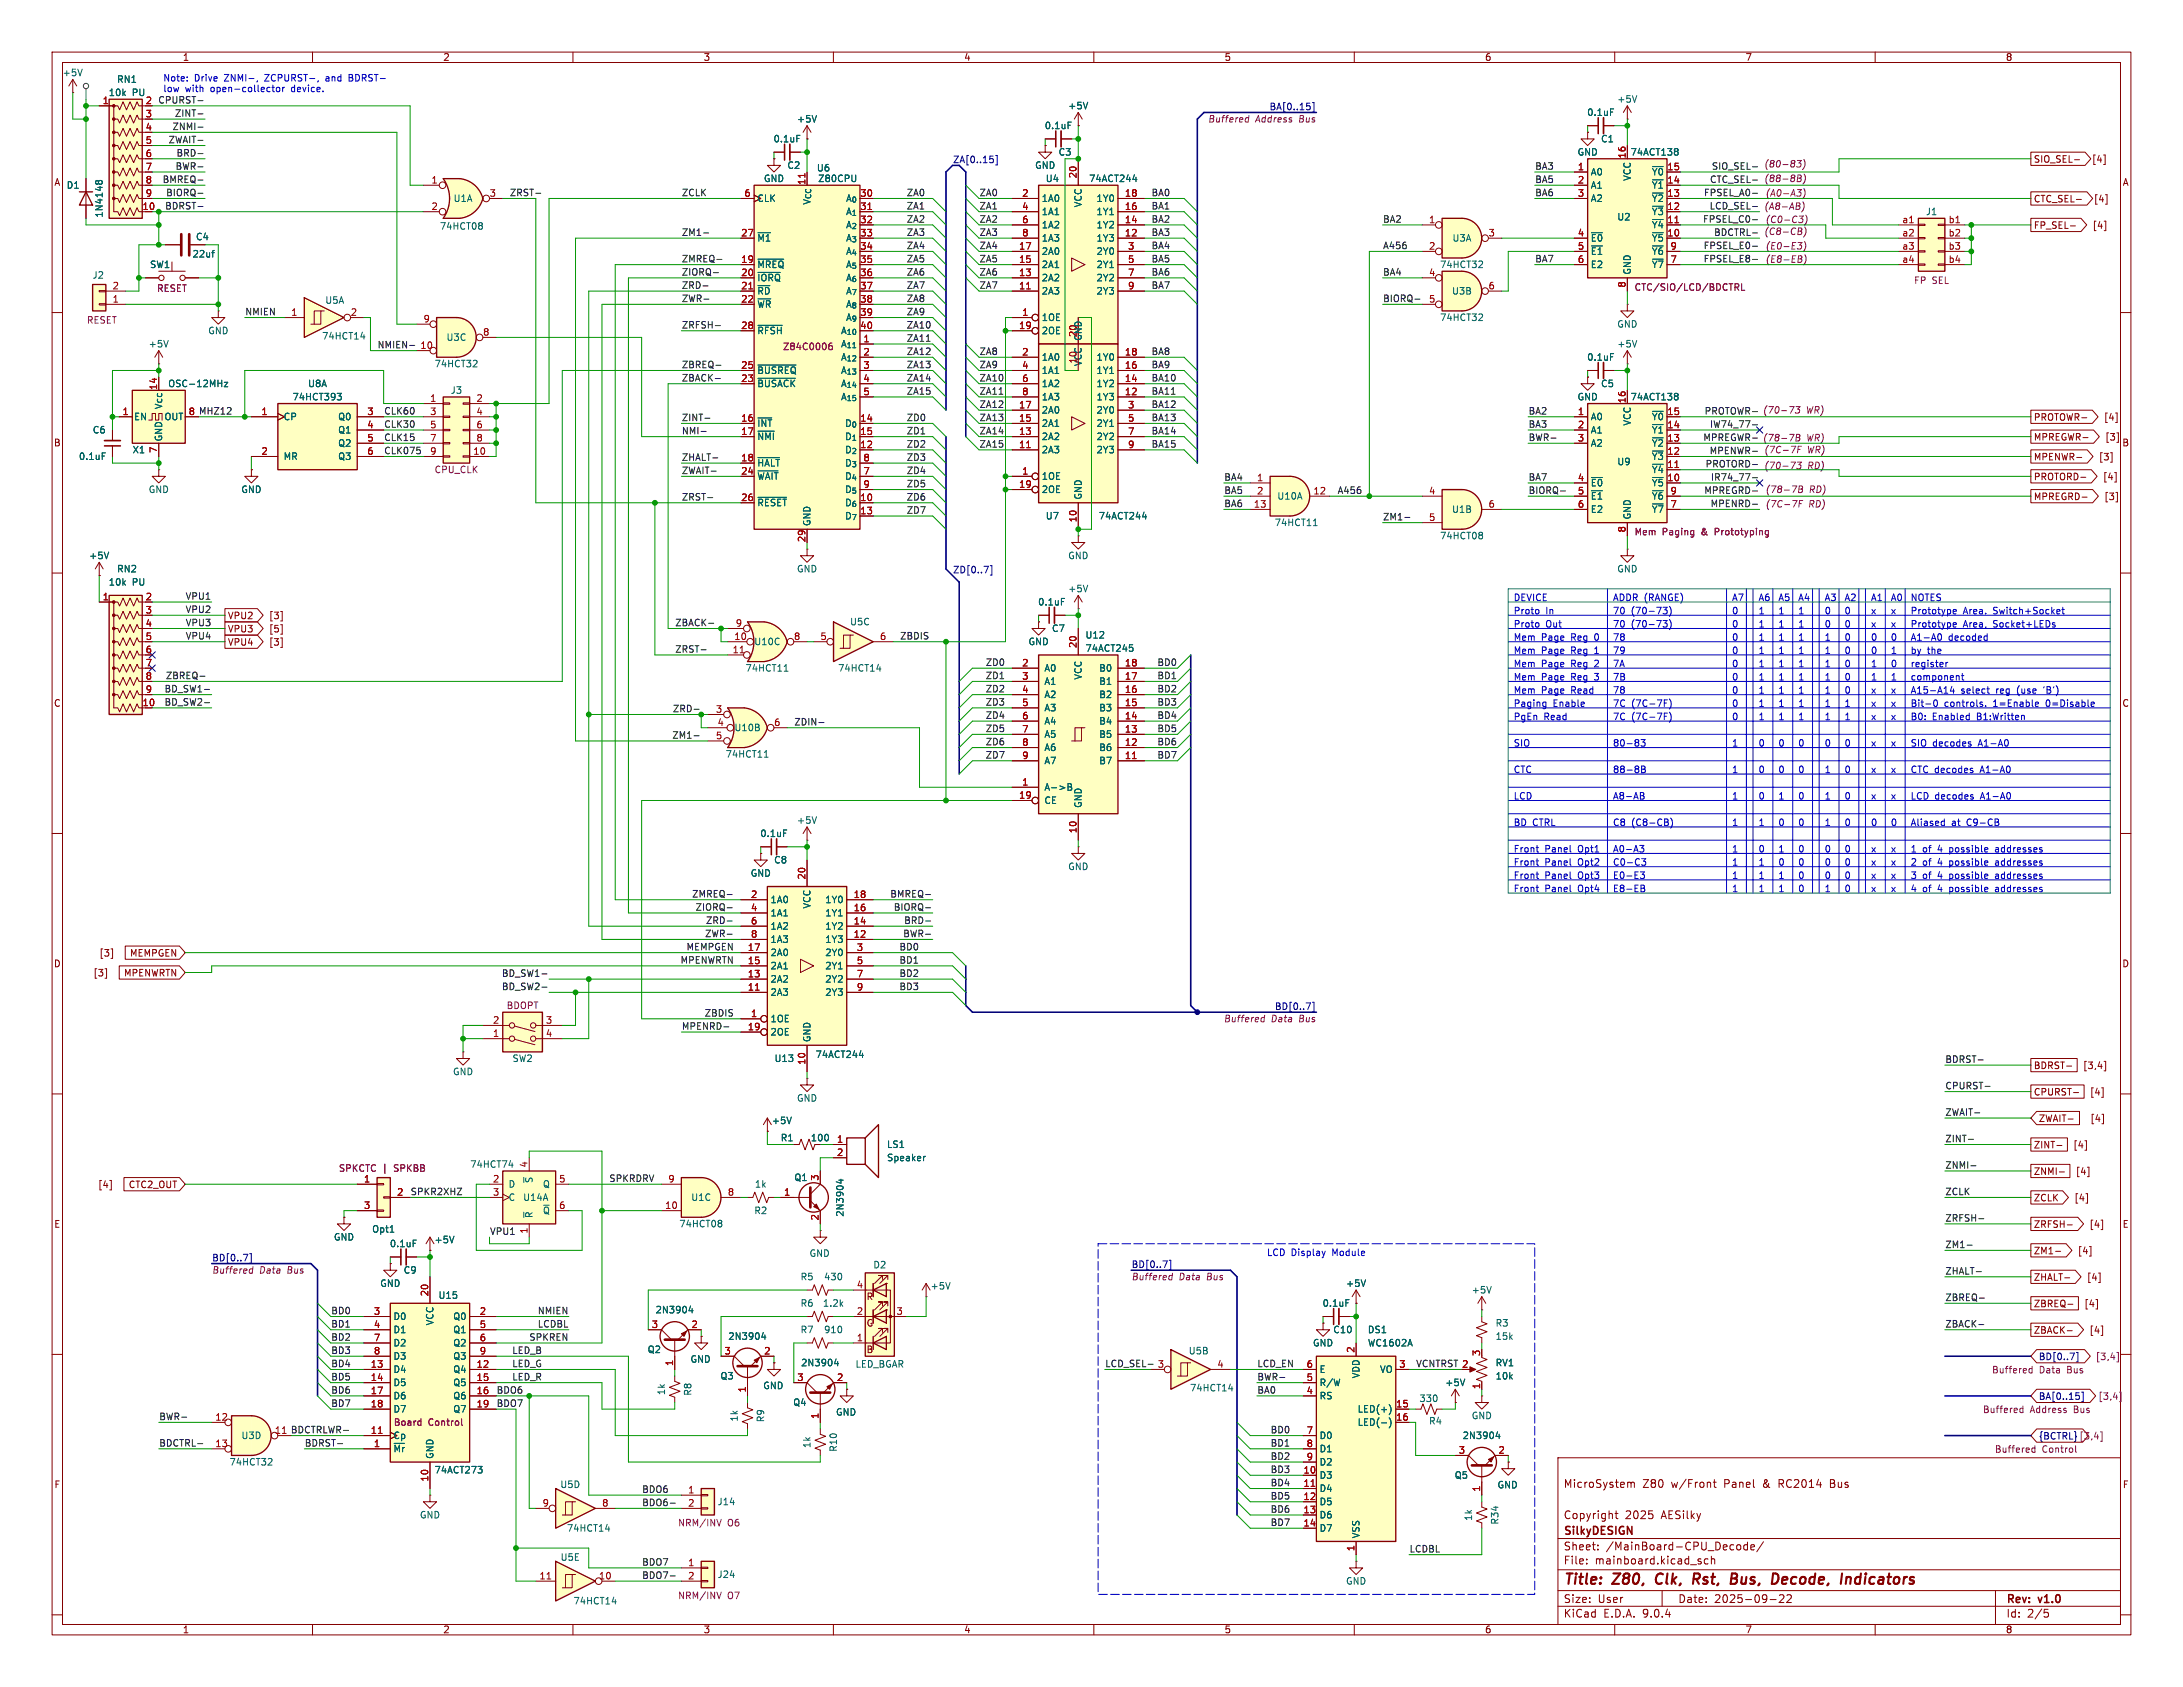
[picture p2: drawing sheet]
<svg xmlns="http://www.w3.org/2000/svg" width="419mm" height="324mm" viewBox="0 0 419 324" stroke-linecap="round" stroke-linejoin="round" font-family="sans-serif">
<defs><g id="words">
<g font-size="2.8" fill="#840000">
<text x="300.1" y="304.8">Title:</text>
<text x="309.8" y="304.8">Z80,</text>
<text x="318.7" y="304.8">Clk,</text>
<text x="326.7" y="304.8">Rst,</text>
<text x="334.7" y="304.8">Bus,</text>
<text x="343.4" y="304.8">Decode,</text>
<text x="357.5" y="304.8">Indicators</text>
</g>
<g font-size="2.1" fill="#840000">
<text x="300.1" y="285.8">MicroSystem</text>
<text x="315.3" y="285.8">Z80</text>
<text x="320.9" y="285.8">w/Front</text>
<text x="331.1" y="285.8">Panel</text>
<text x="338.7" y="285.8">&amp;</text>
<text x="341.9" y="285.8">RC2014</text>
<text x="351.9" y="285.8">Bus</text>
<text x="300.1" y="291.8">Copyright</text>
<text x="312" y="291.8">2025</text>
<text x="319" y="291.8">AESilky</text>
<text x="300.1" y="297.8">Sheet:</text>
<text x="300.1" y="295.1">SilkyDESIGN</text>
<text x="308.3" y="297.8">/MainBoard-CPU_Decode/</text>
<text x="300.1" y="300.5">File:</text>
<text x="306.2" y="300.5">mainboard.kicad_sch</text>
<text x="300.1" y="310.7">KiCad</text>
<text x="300.1" y="307.9">Size:</text>
<text x="306.8" y="307.9">User</text>
<text x="307.8" y="310.7">E.D.A.</text>
<text x="315.4" y="310.7">9.0.4</text>
<text x="322.1" y="307.9">Date:</text>
<text x="329.1" y="307.9">2025-09-22</text>
<text x="385.1" y="308.2">Rev:</text>
<text x="385.1" y="310.7">Id:</text>
<text x="389.2" y="310.7">2/5</text>
<text x="391.5" y="308.2">v1.0</text>
</g>
<g font-size="1.8" fill="#840000">
<text x="35" y="11.9">1</text>
<text x="85" y="11.9">2</text>
<text x="135" y="11.9">3</text>
<text x="185" y="11.9">4</text>
<text x="235" y="11.9">5</text>
<text x="285" y="11.9">6</text>
<text x="335" y="11.9">7</text>
<text x="385" y="11.9">8</text>
<text x="10.3" y="35.9">A</text>
<text x="390.4" y="31.4">SIO_SEL-</text>
<text x="401.5" y="31.4">[4]</text>
<text x="407.4" y="35.9">A</text>
<text x="390.4" y="39.1">CTC_SEL-</text>
<text x="401.9" y="39.1">[4]</text>
<text x="390.4" y="44.1">FP_SEL-</text>
<text x="401.6" y="44.1">[4]</text>
<text x="390.4" y="81">PROTOWR-</text>
<text x="403.8" y="81">[4]</text>
<text x="10.3" y="85.9">B</text>
<text x="390.4" y="88.6">MPENWR-</text>
<text x="390.4" y="84.8">MPREGWR-</text>
<text x="402.8" y="88.6">[3]</text>
<text x="404.1" y="84.8">[3]</text>
<text x="407.4" y="85.9">B</text>
<text x="390.4" y="92.4">PROTORD-</text>
<text x="403.6" y="92.4">[4]</text>
<text x="390.4" y="96.2">MPREGRD-</text>
<text x="403.9" y="96.2">[3]</text>
<text x="43.7" y="119.1">VPU2</text>
<text x="51.5" y="119.1">[3]</text>
<text x="43.7" y="124.1">VPU4</text>
<text x="43.7" y="121.6">VPU3</text>
<text x="51.5" y="124.1">[3]</text>
<text x="51.5" y="121.6">[5]</text>
<text x="10.3" y="135.9">C</text>
<text x="407.4" y="135.9">C</text>
<text x="10.3" y="185.9">D</text>
<text x="19" y="183.8">[3]</text>
<text x="24.9" y="183.8">MEMPGEN</text>
<text x="407.4" y="185.9">D</text>
<text x="17.8" y="187.6">[3]</text>
<text x="23.7" y="187.6">MPENWRTN</text>
<text x="390.4" y="205.4">BDRST-</text>
<text x="399.8" y="205.4">[3,4]</text>
<text x="390.4" y="210.5">CPURST-</text>
<text x="391.3" y="215.6">ZWAIT-</text>
<text x="401.1" y="210.5">[4]</text>
<text x="401.2" y="215.6">[4]</text>
<text x="155.6" y="219.3">100</text>
<text x="390.4" y="220.7">ZINT-</text>
<text x="397.9" y="220.7">[4]</text>
<text x="390.4" y="225.7">ZNMI-</text>
<text x="398.4" y="225.7">[4]</text>
<text x="18.7" y="228.3">[4]</text>
<text x="24.6" y="228.3">CTC2_OUT</text>
<text x="390.4" y="230.8">ZCLK</text>
<text x="398.1" y="230.8">[4]</text>
<text x="10.3" y="235.9">E</text>
<text x="390.4" y="235.9">ZRFSH-</text>
<text x="401" y="235.9">[4]</text>
<text x="407.4" y="235.9">E</text>
<text x="390.4" y="241">ZM1-</text>
<text x="398.8" y="241">[4]</text>
<text x="166.3" y="249.8">R</text>
<text x="390.4" y="251.1">ZBREQ-</text>
<text x="390.4" y="246.1">ZHALT-</text>
<text x="400" y="251.1">[4]</text>
<text x="400.5" y="246.1">[4]</text>
<text x="166.3" y="254.9">G</text>
<text x="390.4" y="256.2">ZBACK-</text>
<text x="401" y="256.2">[4]</text>
<text x="166.3" y="259.9">B</text>
<text x="10.3" y="285.9">F</text>
<text x="407.4" y="285.9">F</text>
<text x="35" y="313.7">1</text>
<text x="85" y="313.7">2</text>
<text x="135" y="313.7">3</text>
<text x="185" y="313.7">4</text>
<text x="235" y="313.7">5</text>
<text x="285" y="313.7">6</text>
<text x="335" y="313.7">7</text>
<text x="385" y="313.7">8</text>
</g>
<g font-size="1.8" fill="#006464">
<text x="11.9" y="14.8">+5V</text>
<text x="22.4" y="16.1">RN1</text>
<text x="20.8" y="18.6">10k</text>
<text x="25.4" y="18.6">PU</text>
<text x="152.9" y="23.7">+5V</text>
<text x="205" y="21.2">+5V</text>
<text x="304.6" y="22.5">0.1uF</text>
<text x="310.4" y="19.9">+5V</text>
<text x="148.4" y="27.5">0.1uF</text>
<text x="200.5" y="25">0.1uF</text>
<text x="307.3" y="27.5">C1</text>
<text x="146.6" y="35.2">GND</text>
<text x="151.1" y="32.6">C2</text>
<text x="156.7" y="33.1">U6</text>
<text x="157" y="35.2">Z80CPU</text>
<text x="198.6" y="32.6">GND</text>
<text x="200.7" y="35.2">U4</text>
<text x="203.1" y="30.1">C3</text>
<text x="209" y="35.2">74ACT244</text>
<text x="302.8" y="30.1">GND</text>
<text x="305.3" y="33.9">A0</text>
<text x="312.9" y="30.1">74ACT138</text>
<text x="313.3" y="34.8" transform="rotate(-90 313.3 34.8)">VCC</text>
<text x="317" y="33.9">~{Y0}</text>
<text x="12.7" y="36.4">D1</text>
<text x="19.9" y="41.9" transform="rotate(-90 19.9 41.9)">1N4148</text>
<text x="87" y="39">U1A</text>
<text x="145.3" y="39">CLK</text>
<text x="162.3" y="39">A_{0}</text>
<text x="162.3" y="41.5">A_{1}</text>
<text x="199.9" y="39">1A0</text>
<text x="199.9" y="41.5">1A1</text>
<text x="207.9" y="39.9" transform="rotate(-90 207.9 39.9)">VCC</text>
<text x="210.4" y="39">1Y0</text>
<text x="210.4" y="41.5">1Y1</text>
<text x="305.3" y="36.4">A1</text>
<text x="305.3" y="39">A2</text>
<text x="317" y="36.4">~{Y1}</text>
<text x="317" y="39">~{Y2}</text>
<text x="317" y="41.5">~{Y3}</text>
<text x="369.6" y="41.5">J1</text>
<text x="37.5" y="46.3">C4</text>
<text x="84.3" y="44.3">74HCT08</text>
<text x="145.3" y="46.6">~{M1}</text>
<text x="162.3" y="44">A_{2}</text>
<text x="162.3" y="46.6">A_{3}</text>
<text x="199.9" y="44">1A2</text>
<text x="199.9" y="46.6">1A3</text>
<text x="210.4" y="44">1Y2</text>
<text x="210.4" y="46.6">1Y3</text>
<text x="278.8" y="46.6">U3A</text>
<text x="305.3" y="46.6">~{E0}</text>
<text x="310.4" y="42.5">U2</text>
<text x="317" y="44">~{Y4}</text>
<text x="317" y="46.6">~{Y5}</text>
<text x="17.7" y="53.7">J2</text>
<text x="28.7" y="51.7">SW1</text>
<text x="36.9" y="49.6">22uf</text>
<text x="145.3" y="51.7">~{MREQ}</text>
<text x="162.3" y="49.1">A_{4}</text>
<text x="162.3" y="51.7">A_{5}</text>
<text x="199.9" y="49.1">2A0</text>
<text x="199.9" y="51.7">2A1</text>
<text x="210.4" y="49.1">2Y0</text>
<text x="210.4" y="51.7">2Y1</text>
<text x="276.4" y="51.7">74HCT32</text>
<text x="305.3" y="49.1">~{E1}</text>
<text x="305.3" y="51.7">E2</text>
<text x="313.3" y="52.8" transform="rotate(-90 313.3 52.8)">GND</text>
<text x="317" y="49.1">~{Y6}</text>
<text x="317" y="51.7">~{Y7}</text>
<text x="62.3" y="58.5">U5A</text>
<text x="145.3" y="54.2">~{IORQ}</text>
<text x="145.3" y="56.7">~{RD}</text>
<text x="145.3" y="59.3">~{WR}</text>
<text x="162.3" y="54.2">A_{6}</text>
<text x="162.3" y="56.7">A_{7}</text>
<text x="162.3" y="59.3">A_{8}</text>
<text x="199.9" y="54.2">2A2</text>
<text x="199.9" y="56.7">2A3</text>
<text x="210.4" y="54.2">2Y2</text>
<text x="210.4" y="56.7">2Y3</text>
<text x="278.7" y="56.7">U3B</text>
<text x="39.9" y="64.4">GND</text>
<text x="61.7" y="65.4">74HCT14</text>
<text x="85.6" y="65.6">U3C</text>
<text x="145.3" y="64.4">~{RFSH}</text>
<text x="161.3" y="64.4">A_{10}</text>
<text x="162.3" y="61.8">A_{9}</text>
<text x="199.9" y="61.8">1OE</text>
<text x="199.9" y="64.4">2OE</text>
<text x="206.8" y="64.8" transform="rotate(-90 206.8 64.8)">20</text>
<text x="207.9" y="65.5" transform="rotate(-90 207.9 65.5)">GND</text>
<text x="276.4" y="61.8">74HCT32</text>
<text x="310.4" y="63.1">GND</text>
<text x="28.4" y="66.9">+5V</text>
<text x="83.3" y="70.7">74HCT32</text>
<text x="145.3" y="72">~{BUSREQ}</text>
<text x="161.3" y="66.9">A_{11}</text>
<text x="161.3" y="69.4">A_{12}</text>
<text x="161.3" y="72">A_{13}</text>
<text x="199.9" y="69.4">1A0</text>
<text x="199.9" y="72">1A1</text>
<text x="207.9" y="70.4" transform="rotate(-90 207.9 70.4)">VCC</text>
<text x="210.4" y="69.4">1Y0</text>
<text x="210.4" y="72">1Y1</text>
<text x="304.6" y="69.4">0.1uF</text>
<text x="310.4" y="66.9">+5V</text>
<text x="32.2" y="74.5">OSC-12MHz</text>
<text x="56.1" y="77.1">74HCT393</text>
<text x="59" y="74.5">U8A</text>
<text x="86.4" y="75.8">J3</text>
<text x="145.3" y="74.5">~{BUSACK}</text>
<text x="161.3" y="74.5">A_{14}</text>
<text x="161.3" y="77.1">A_{15}</text>
<text x="199.9" y="74.5">1A2</text>
<text x="199.9" y="77.1">1A3</text>
<text x="210.4" y="74.5">1Y2</text>
<text x="210.4" y="77.1">1Y3</text>
<text x="302.8" y="77.1">GND</text>
<text x="307.3" y="74.5">C5</text>
<text x="312.9" y="77.1">74ACT138</text>
<text x="17.7" y="83.4">C6</text>
<text x="25.7" y="80.9">EN</text>
<text x="31.3" y="78.7" transform="rotate(-90 31.3 78.7)">Vcc</text>
<text x="31.5" y="80.9">OUT</text>
<text x="54.4" y="80.9">CP</text>
<text x="64.8" y="80.9">Q0</text>
<text x="64.8" y="83.4">Q1</text>
<text x="145.3" y="82.1">~{INT}</text>
<text x="162.1" y="82.1">D_{0}</text>
<text x="199.9" y="79.6">2A0</text>
<text x="199.9" y="82.1">2A1</text>
<text x="210.4" y="79.6">2Y0</text>
<text x="210.4" y="82.1">2Y1</text>
<text x="305.3" y="80.9">A0</text>
<text x="305.3" y="83.4">A1</text>
<text x="313.3" y="81.8" transform="rotate(-90 313.3 81.8)">VCC</text>
<text x="317" y="80.9">~{Y0}</text>
<text x="317" y="83.4">~{Y1}</text>
<text x="15" y="88.5">0.1uF</text>
<text x="25.4" y="87.2">X1</text>
<text x="31.3" y="84.8" transform="rotate(-90 31.3 84.8)">GND</text>
<text x="54.4" y="88.5">MR</text>
<text x="64.8" y="86">Q2</text>
<text x="64.8" y="88.5">Q3</text>
<text x="145.3" y="84.7">~{NMI}</text>
<text x="145.3" y="89.8">~{HALT}</text>
<text x="162.1" y="84.7">D_{1}</text>
<text x="162.1" y="87.2">D_{2}</text>
<text x="162.1" y="89.8">D_{3}</text>
<text x="199.9" y="84.7">2A2</text>
<text x="199.9" y="87.2">2A3</text>
<text x="210.4" y="84.7">2Y2</text>
<text x="210.4" y="87.2">2Y3</text>
<text x="305.3" y="86">A2</text>
<text x="310.4" y="89.5">U9</text>
<text x="317" y="86">~{Y2}</text>
<text x="317" y="88.5">~{Y3}</text>
<text x="28.4" y="94.8">GND</text>
<text x="46.2" y="94.8">GND</text>
<text x="145.3" y="92.3">~{WAIT}</text>
<text x="162.1" y="92.3">D_{4}</text>
<text x="162.1" y="94.8">D_{5}</text>
<text x="199.9" y="92.3">1OE</text>
<text x="199.9" y="94.8">2OE</text>
<text x="305.3" y="93.6">~{E0}</text>
<text x="317" y="91">~{Y4}</text>
<text x="317" y="93.6">~{Y5}</text>
<text x="145.3" y="97.4">~{RESET}</text>
<text x="155.8" y="101.1" transform="rotate(-90 155.8 101.1)">GND</text>
<text x="162.1" y="97.4">D_{6}</text>
<text x="162.1" y="99.9">D_{7}</text>
<text x="200.7" y="99.9">U7</text>
<text x="207.9" y="96" transform="rotate(-90 207.9 96)">GND</text>
<text x="210.8" y="99.9">74ACT244</text>
<text x="244.6" y="101.2">74HCT11</text>
<text x="245.1" y="96.1">U10A</text>
<text x="278.7" y="98.7">U1B</text>
<text x="305.3" y="96.1">~{E1}</text>
<text x="305.3" y="98.7">E2</text>
<text x="313.3" y="99.8" transform="rotate(-90 313.3 99.8)">GND</text>
<text x="317" y="96.1">~{Y6}</text>
<text x="317" y="98.7">~{Y7}</text>
<text x="17" y="107.5">+5V</text>
<text x="205" y="107.5">GND</text>
<text x="276.4" y="103.7">74HCT08</text>
<text x="20.8" y="112.6">10k</text>
<text x="22.4" y="110.1">RN2</text>
<text x="25.4" y="112.6">PU</text>
<text x="152.9" y="110.1">GND</text>
<text x="205" y="113.9">+5V</text>
<text x="310.4" y="110.1">GND</text>
<text x="199.2" y="116.4">0.1uF</text>
<text x="144.7" y="124.1">U10C</text>
<text x="163.1" y="120.2">U5C</text>
<text x="197.4" y="124.1">GND</text>
<text x="201.9" y="121.5">C7</text>
<text x="208.3" y="122.8">U12</text>
<text x="208.3" y="125.3">74ACT245</text>
<text x="143" y="129.1">74HCT11</text>
<text x="160.8" y="129.1">74HCT14</text>
<text x="200.4" y="129.1">A0</text>
<text x="200.4" y="131.7">A1</text>
<text x="207.9" y="130.6" transform="rotate(-90 207.9 130.6)">VCC</text>
<text x="210.9" y="129.1">B0</text>
<text x="210.9" y="131.7">B1</text>
<text x="200.4" y="134.2">A2</text>
<text x="200.4" y="136.8">A3</text>
<text x="210.9" y="134.2">B2</text>
<text x="210.9" y="136.8">B3</text>
<text x="140.9" y="140.6">U10B</text>
<text x="200.4" y="139.3">A4</text>
<text x="200.4" y="141.8">A5</text>
<text x="210.9" y="139.3">B4</text>
<text x="210.9" y="141.8">B5</text>
<text x="139.2" y="145.6">74HCT11</text>
<text x="200.4" y="144.4">A6</text>
<text x="200.4" y="146.9">A7</text>
<text x="210.9" y="144.4">B6</text>
<text x="210.9" y="146.9">B7</text>
<text x="200.4" y="152">A-&gt;B</text>
<text x="200.4" y="154.5">CE</text>
<text x="207.9" y="155.2" transform="rotate(-90 207.9 155.2)">GND</text>
<text x="145.9" y="160.9">0.1uF</text>
<text x="152.9" y="158.3">+5V</text>
<text x="148.5" y="166">C8</text>
<text x="205" y="167.2">GND</text>
<text x="144" y="168.5">GND</text>
<text x="147.8" y="173.6">1A0</text>
<text x="158.3" y="173.6">1Y0</text>
<text x="147.8" y="176.1">1A1</text>
<text x="147.8" y="178.7">1A2</text>
<text x="155.8" y="174.5" transform="rotate(-90 155.8 174.5)">VCC</text>
<text x="158.3" y="176.1">1Y1</text>
<text x="158.3" y="178.7">1Y2</text>
<text x="147.8" y="181.2">1A3</text>
<text x="147.8" y="183.7">2A0</text>
<text x="158.3" y="181.2">1Y3</text>
<text x="158.3" y="183.7">2Y0</text>
<text x="147.8" y="186.3">2A1</text>
<text x="147.8" y="188.8">2A2</text>
<text x="147.8" y="191.4">2A3</text>
<text x="158.3" y="186.3">2Y1</text>
<text x="158.3" y="188.8">2Y2</text>
<text x="158.3" y="191.4">2Y3</text>
<text x="147.8" y="196.4">1OE</text>
<text x="147.8" y="199">2OE</text>
<text x="155.8" y="200.2" transform="rotate(-90 155.8 200.2)">GND</text>
<text x="156.5" y="203.3">74ACT244</text>
<text x="86.9" y="206.6">GND</text>
<text x="98.3" y="204.1">SW2</text>
<text x="148.6" y="204.1">U13</text>
<text x="152.9" y="211.7">GND</text>
<text x="148.1" y="216">+5V</text>
<text x="149.8" y="219.3">R1</text>
<text x="170.2" y="220.6">LS1</text>
<text x="90.2" y="224.4">74HCT74</text>
<text x="102.5" y="227.2" transform="rotate(-90 102.5 227.2)">~{S}</text>
<text x="152.4" y="226.9">Q1</text>
<text x="170.2" y="223.1">Speaker</text>
<text x="97.5" y="228.2">D</text>
<text x="97.5" y="230.7">C</text>
<text x="100.3" y="230.7">U14A</text>
<text x="102.5" y="233.9" transform="rotate(-90 102.5 233.9)">~{R}</text>
<text x="104.1" y="228.2">Q</text>
<text x="104.1" y="233.3">~{Q}</text>
<text x="132.6" y="230.7">U1C</text>
<text x="144.7" y="233.3">R2</text>
<text x="144.8" y="228.2">1k</text>
<text x="162.2" y="233.7" transform="rotate(-90 162.2 233.7)">2N3904</text>
<text x="64" y="238.4">GND</text>
<text x="71.4" y="236.8">Opt1</text>
<text x="74.7" y="239.6">0.1uF</text>
<text x="83.3" y="238.9">+5V</text>
<text x="130.3" y="235.8">74HCT08</text>
<text x="77.4" y="244.7">C9</text>
<text x="153.6" y="246">R5</text>
<text x="155.3" y="241.5">GND</text>
<text x="158.1" y="246">430</text>
<text x="167.6" y="243.7">D2</text>
<text x="72.9" y="247.2">GND</text>
<text x="84.1" y="249.5">U15</text>
<text x="153.6" y="251.1">R6</text>
<text x="157.9" y="251.1">1.2k</text>
<text x="178.6" y="247.8">+5V</text>
<text x="253.8" y="251.1">0.1uF</text>
<text x="258.3" y="247.2">+5V</text>
<text x="282.4" y="248.5">+5V</text>
<text x="75.4" y="253.6">D0</text>
<text x="75.4" y="256.1">D1</text>
<text x="83.4" y="254.5" transform="rotate(-90 83.4 254.5)">VCC</text>
<text x="86.9" y="253.6">Q0</text>
<text x="86.9" y="256.1">Q1</text>
<text x="125.8" y="252.3">2N3904</text>
<text x="139.7" y="257.4">2N3904</text>
<text x="153.6" y="256.1">R7</text>
<text x="158.1" y="256.1">910</text>
<text x="255.9" y="256.1">C10</text>
<text x="262.5" y="256.1">DS1</text>
<text x="287" y="254.9">R3</text>
<text x="287" y="257.4">15k</text>
<text x="75.4" y="258.7">D2</text>
<text x="75.4" y="261.2">D3</text>
<text x="75.4" y="263.8">D4</text>
<text x="86.9" y="258.7">Q2</text>
<text x="86.9" y="261.2">Q3</text>
<text x="86.9" y="263.8">Q4</text>
<text x="124.2" y="259.9">Q2</text>
<text x="132.5" y="261.8">GND</text>
<text x="153.7" y="262.5">2N3904</text>
<text x="164.2" y="262.7">LED_BGAR</text>
<text x="228.1" y="260.2">U5B</text>
<text x="252" y="258.7">GND</text>
<text x="253.2" y="263.8">E</text>
<text x="262.5" y="258.7">WC1602A</text>
<text x="264.8" y="263.8">VO</text>
<text x="287" y="262.5">RV1</text>
<text x="75.4" y="266.3">D5</text>
<text x="75.4" y="268.8">D6</text>
<text x="86.9" y="266.3">Q5</text>
<text x="86.9" y="268.8">Q6</text>
<text x="127.9" y="267.9" transform="rotate(-90 127.9 267.9)">1k</text>
<text x="132.9" y="268" transform="rotate(-90 132.9 268)">R8</text>
<text x="138.2" y="265">Q3</text>
<text x="146.4" y="266.9">GND</text>
<text x="228.4" y="267.3">74HCT14</text>
<text x="253.2" y="266.3">R/W</text>
<text x="253.2" y="268.8">RS</text>
<text x="261.2" y="264.7" transform="rotate(-90 261.2 264.7)">VDD</text>
<text x="272.4" y="269.3">330</text>
<text x="277.4" y="266.3">+5V</text>
<text x="287" y="265">10k</text>
<text x="75.4" y="271.4">D7</text>
<text x="86.9" y="271.4">Q7</text>
<text x="141.8" y="273" transform="rotate(-90 141.8 273)">1k</text>
<text x="146.9" y="273.1" transform="rotate(-90 146.9 273.1)">R9</text>
<text x="152.2" y="270.1">Q4</text>
<text x="160.4" y="272">GND</text>
<text x="260.5" y="271.4">LED(+)</text>
<text x="260.5" y="273.9">LED(-)</text>
<text x="274.2" y="273.7">R4</text>
<text x="282.4" y="272.6">GND</text>
<text x="44" y="281.5">74HCT32</text>
<text x="46.3" y="276.5">U3D</text>
<text x="75.4" y="276.5">Cp</text>
<text x="75.4" y="279">~{Mr}</text>
<text x="83.4" y="280.2" transform="rotate(-90 83.4 280.2)">GND</text>
<text x="155.8" y="278.1" transform="rotate(-90 155.8 278.1)">1k</text>
<text x="160.9" y="278.8" transform="rotate(-90 160.9 278.8)">R10</text>
<text x="253.2" y="276.5">D0</text>
<text x="253.2" y="279">D1</text>
<text x="253.2" y="281.5">D2</text>
<text x="280.7" y="276.5">2N3904</text>
<text x="83.3" y="283.1">74ACT273</text>
<text x="107.5" y="285.9">U5D</text>
<text x="253.2" y="284.1">D3</text>
<text x="253.2" y="286.6">D4</text>
<text x="279.2" y="284.1">Q5</text>
<text x="287.4" y="285.9">GND</text>
<text x="80.5" y="291.7">GND</text>
<text x="137.7" y="289.2">J14</text>
<text x="253.2" y="289.2">D5</text>
<text x="253.2" y="291.7">D6</text>
<text x="282.8" y="292.1" transform="rotate(-90 282.8 292.1)">1k</text>
<text x="287.9" y="292.8" transform="rotate(-90 287.9 292.8)">R34</text>
<text x="107.5" y="299.8">U5E</text>
<text x="108.7" y="294.2">74HCT14</text>
<text x="253.2" y="294.2">D7</text>
<text x="261.2" y="295.4" transform="rotate(-90 261.2 295.4)">VSS</text>
<text x="137.7" y="303.1">J24</text>
<text x="258.3" y="304.4">GND</text>
<text x="110" y="308.2">74HCT14</text>
</g>
<g font-size="1.8" fill="#0000c2">
<text x="31.2" y="15.8">Note:</text>
<text x="31.2" y="17.9">low</text>
<text x="35.6" y="17.9">with</text>
<text x="37.3" y="15.8">Drive</text>
<text x="40.5" y="17.9">open-collector</text>
<text x="43.2" y="15.8">ZNMI-,</text>
<text x="51.1" y="15.8">ZCPURST-,</text>
<text x="56.2" y="17.9">device.</text>
<text x="63" y="15.8">and</text>
<text x="67.6" y="15.8">BDRST-</text>
<text x="290.5" y="115.7">DEVICE</text>
<text x="290.5" y="118.2">Proto</text>
<text x="296.8" y="118.2">In</text>
<text x="309.6" y="115.7">ADDR (RANGE)</text>
<text x="309.6" y="118.2">70</text>
<text x="313.2" y="118.2">(70-73)</text>
<text x="332.4" y="115.7">A7</text>
<text x="332.4" y="118.2">0</text>
<text x="337.5" y="115.7">A6</text>
<text x="337.5" y="118.2">1</text>
<text x="341.3" y="115.7">A5</text>
<text x="341.3" y="118.2">1</text>
<text x="345.1" y="115.7">A4</text>
<text x="345.1" y="118.2">1</text>
<text x="350.2" y="115.7">A3</text>
<text x="350.2" y="118.2">0</text>
<text x="354" y="115.7">A2</text>
<text x="354" y="118.2">0</text>
<text x="359.1" y="115.7">A1</text>
<text x="359.1" y="118.2">x</text>
<text x="362.9" y="115.7">A0</text>
<text x="362.9" y="118.2">x</text>
<text x="366.7" y="115.7">NOTES</text>
<text x="366.7" y="118.2">Prototype</text>
<text x="376.9" y="118.2">Area.</text>
<text x="382.8" y="118.2">Switch+Socket</text>
<text x="290.5" y="120.8">Proto</text>
<text x="290.5" y="123.3">Mem</text>
<text x="290.5" y="125.9">Mem</text>
<text x="295.9" y="123.3">Page</text>
<text x="295.9" y="125.9">Page</text>
<text x="296.8" y="120.8">Out</text>
<text x="301.7" y="123.3">Reg</text>
<text x="301.7" y="125.9">Reg</text>
<text x="306.4" y="123.3">0</text>
<text x="306.4" y="125.9">1</text>
<text x="309.6" y="120.8">70</text>
<text x="309.6" y="123.3">78</text>
<text x="309.6" y="125.9">79</text>
<text x="313.2" y="120.8">(70-73)</text>
<text x="332.4" y="120.8">0</text>
<text x="332.4" y="123.3">0</text>
<text x="332.4" y="125.9">0</text>
<text x="337.5" y="120.8">1</text>
<text x="337.5" y="123.3">1</text>
<text x="337.5" y="125.9">1</text>
<text x="341.3" y="120.8">1</text>
<text x="341.3" y="123.3">1</text>
<text x="341.3" y="125.9">1</text>
<text x="345.1" y="120.8">1</text>
<text x="345.1" y="123.3">1</text>
<text x="345.1" y="125.9">1</text>
<text x="350.2" y="120.8">0</text>
<text x="350.2" y="123.3">1</text>
<text x="350.2" y="125.9">1</text>
<text x="354" y="120.8">0</text>
<text x="354" y="123.3">0</text>
<text x="354" y="125.9">0</text>
<text x="359.1" y="120.8">x</text>
<text x="359.1" y="123.3">0</text>
<text x="359.1" y="125.9">0</text>
<text x="362.9" y="120.8">x</text>
<text x="362.9" y="123.3">0</text>
<text x="362.9" y="125.9">1</text>
<text x="366.7" y="120.8">Prototype</text>
<text x="366.7" y="123.3">A1-A0</text>
<text x="366.7" y="125.9">by</text>
<text x="370" y="125.9">the</text>
<text x="374.1" y="123.3">decoded</text>
<text x="376.9" y="120.8">Area,</text>
<text x="382.8" y="120.8">Socket+LEDs</text>
<text x="290.5" y="128.4">Mem</text>
<text x="290.5" y="130.9">Mem</text>
<text x="295.9" y="128.4">Page</text>
<text x="295.9" y="130.9">Page</text>
<text x="301.7" y="128.4">Reg</text>
<text x="301.7" y="130.9">Reg</text>
<text x="306.4" y="128.4">2</text>
<text x="306.4" y="130.9">3</text>
<text x="309.6" y="128.4">7A</text>
<text x="309.6" y="130.9">7B</text>
<text x="332.4" y="128.4">0</text>
<text x="332.4" y="130.9">0</text>
<text x="337.5" y="128.4">1</text>
<text x="337.5" y="130.9">1</text>
<text x="341.3" y="128.4">1</text>
<text x="341.3" y="130.9">1</text>
<text x="345.1" y="128.4">1</text>
<text x="345.1" y="130.9">1</text>
<text x="350.2" y="128.4">1</text>
<text x="350.2" y="130.9">1</text>
<text x="354" y="128.4">0</text>
<text x="354" y="130.9">0</text>
<text x="359.1" y="128.4">1</text>
<text x="359.1" y="130.9">1</text>
<text x="362.9" y="128.4">0</text>
<text x="362.9" y="130.9">1</text>
<text x="366.7" y="128.4">register</text>
<text x="366.7" y="130.9">component</text>
<text x="290.5" y="133.5">Mem</text>
<text x="290.5" y="136">Paging</text>
<text x="295.9" y="133.5">Page</text>
<text x="298.2" y="136">Enable</text>
<text x="301.7" y="133.5">Read</text>
<text x="309.6" y="133.5">78</text>
<text x="309.6" y="136">7C</text>
<text x="313.2" y="136">(7C-7F)</text>
<text x="332.4" y="133.5">0</text>
<text x="332.4" y="136">0</text>
<text x="337.5" y="133.5">1</text>
<text x="337.5" y="136">1</text>
<text x="341.3" y="133.5">1</text>
<text x="341.3" y="136">1</text>
<text x="345.1" y="133.5">1</text>
<text x="345.1" y="136">1</text>
<text x="350.2" y="133.5">1</text>
<text x="350.2" y="136">1</text>
<text x="354" y="133.5">0</text>
<text x="354" y="136">1</text>
<text x="359.1" y="133.5">x</text>
<text x="359.1" y="136">x</text>
<text x="362.9" y="133.5">x</text>
<text x="362.9" y="136">x</text>
<text x="366.7" y="133.5">A15-A14</text>
<text x="366.7" y="136">Bit-0</text>
<text x="373.3" y="136">controls.</text>
<text x="376.5" y="133.5">select</text>
<text x="382.8" y="136">1=Enable</text>
<text x="383.3" y="133.5">reg</text>
<text x="387.5" y="133.5">(use</text>
<text x="392.8" y="133.5">'B')</text>
<text x="393.1" y="136">0=Disable</text>
<text x="290.5" y="138.6">PgEn</text>
<text x="290.5" y="143.6">SIO</text>
<text x="296.4" y="138.6">Read</text>
<text x="309.6" y="138.6">7C</text>
<text x="309.6" y="143.6">80-83</text>
<text x="313.2" y="138.6">(7C-7F)</text>
<text x="332.4" y="138.6">0</text>
<text x="332.4" y="143.6">1</text>
<text x="337.5" y="138.6">1</text>
<text x="337.5" y="143.6">0</text>
<text x="341.3" y="138.6">1</text>
<text x="341.3" y="143.6">0</text>
<text x="345.1" y="138.6">1</text>
<text x="345.1" y="143.6">0</text>
<text x="350.2" y="138.6">1</text>
<text x="350.2" y="143.6">0</text>
<text x="354" y="138.6">1</text>
<text x="354" y="143.6">0</text>
<text x="359.1" y="138.6">x</text>
<text x="359.1" y="143.6">x</text>
<text x="362.9" y="138.6">x</text>
<text x="362.9" y="143.6">x</text>
<text x="366.7" y="138.6">B0:</text>
<text x="366.7" y="143.6">SIO</text>
<text x="371" y="138.6">Enabled</text>
<text x="371" y="143.6">decodes</text>
<text x="379.6" y="138.6">B1:Written</text>
<text x="379.9" y="143.6">A1-A0</text>
<text x="290.5" y="148.7">CTC</text>
<text x="309.6" y="148.7">88-8B</text>
<text x="332.4" y="148.7">1</text>
<text x="337.5" y="148.7">0</text>
<text x="341.3" y="148.7">0</text>
<text x="345.1" y="148.7">0</text>
<text x="350.2" y="148.7">1</text>
<text x="354" y="148.7">0</text>
<text x="359.1" y="148.7">x</text>
<text x="362.9" y="148.7">x</text>
<text x="366.7" y="148.7">CTC decodes</text>
<text x="380.3" y="148.7">A1-A0</text>
<text x="290.5" y="153.8">LCD</text>
<text x="309.6" y="153.8">A8-AB</text>
<text x="332.4" y="153.8">1</text>
<text x="337.5" y="153.8">0</text>
<text x="341.3" y="153.8">1</text>
<text x="345.1" y="153.8">0</text>
<text x="350.2" y="153.8">1</text>
<text x="354" y="153.8">0</text>
<text x="359.1" y="153.8">x</text>
<text x="362.9" y="153.8">x</text>
<text x="366.7" y="153.8">LCD decodes</text>
<text x="380.4" y="153.8">A1-A0</text>
<text x="290.5" y="158.9">BD</text>
<text x="294.2" y="158.9">CTRL</text>
<text x="309.6" y="158.9">C8</text>
<text x="313.2" y="158.9">(C8-CB)</text>
<text x="332.4" y="158.9">1</text>
<text x="337.5" y="158.9">1</text>
<text x="341.3" y="158.9">0</text>
<text x="345.1" y="158.9">0</text>
<text x="350.2" y="158.9">1</text>
<text x="354" y="158.9">0</text>
<text x="359.1" y="158.9">0</text>
<text x="362.9" y="158.9">0</text>
<text x="366.7" y="158.9">Aliased</text>
<text x="374.7" y="158.9">at</text>
<text x="377.7" y="158.9">C9-CB</text>
<text x="290.5" y="164">Front</text>
<text x="290.5" y="166.5">Front</text>
<text x="296.6" y="164">Panel</text>
<text x="296.6" y="166.5">Panel</text>
<text x="303.1" y="164">Opt1</text>
<text x="303.1" y="166.5">Opt2</text>
<text x="309.6" y="164">A0-A3</text>
<text x="309.6" y="166.5">C0-C3</text>
<text x="332.4" y="164">1</text>
<text x="332.4" y="166.5">1</text>
<text x="337.5" y="164">0</text>
<text x="337.5" y="166.5">1</text>
<text x="341.3" y="164">1</text>
<text x="341.3" y="166.5">0</text>
<text x="345.1" y="164">0</text>
<text x="345.1" y="166.5">0</text>
<text x="350.2" y="164">0</text>
<text x="350.2" y="166.5">0</text>
<text x="354" y="164">0</text>
<text x="354" y="166.5">0</text>
<text x="359.1" y="164">x</text>
<text x="359.1" y="166.5">x</text>
<text x="362.9" y="164">x</text>
<text x="362.9" y="166.5">x</text>
<text x="366.7" y="164">1</text>
<text x="366.7" y="166.5">2</text>
<text x="369.1" y="164">of</text>
<text x="369.1" y="166.5">of</text>
<text x="372.1" y="164">4</text>
<text x="372.1" y="166.5">4</text>
<text x="374.5" y="164">possible</text>
<text x="374.5" y="166.5">possible</text>
<text x="383.6" y="164">addresses</text>
<text x="383.6" y="166.5">addresses</text>
<text x="290.5" y="169">Front</text>
<text x="290.5" y="171.6">Front</text>
<text x="296.6" y="169">Panel</text>
<text x="296.6" y="171.6">Panel</text>
<text x="303.1" y="169">Opt3</text>
<text x="303.1" y="171.6">Opt4</text>
<text x="309.6" y="169">E0-E3</text>
<text x="309.6" y="171.6">E8-EB</text>
<text x="332.4" y="169">1</text>
<text x="332.4" y="171.6">1</text>
<text x="337.5" y="169">1</text>
<text x="337.5" y="171.6">1</text>
<text x="341.3" y="169">1</text>
<text x="341.3" y="171.6">1</text>
<text x="345.1" y="169">0</text>
<text x="345.1" y="171.6">0</text>
<text x="350.2" y="169">0</text>
<text x="350.2" y="171.6">1</text>
<text x="354" y="169">0</text>
<text x="354" y="171.6">0</text>
<text x="359.1" y="169">x</text>
<text x="359.1" y="171.6">x</text>
<text x="362.9" y="169">x</text>
<text x="362.9" y="171.6">x</text>
<text x="366.7" y="169">3</text>
<text x="366.7" y="171.6">4</text>
<text x="369.1" y="169">of</text>
<text x="369.1" y="171.6">of</text>
<text x="372.1" y="169">4</text>
<text x="372.1" y="171.6">4</text>
<text x="374.5" y="169">possible</text>
<text x="374.5" y="171.6">possible</text>
<text x="383.6" y="169">addresses</text>
<text x="383.6" y="171.6">addresses</text>
<text x="243.1" y="241.4">LCD Display</text>
<text x="255.9" y="241.4">Module</text>
</g>
<g font-size="1.8" fill="#a90000">
<text x="19.6" y="20.1">1</text>
<text x="27.9" y="20.1">2</text>
<text x="27.9" y="22.6">3</text>
<text x="27.9" y="25.1">4</text>
<text x="27.9" y="27.7">5</text>
<text x="27.9" y="30.2">6</text>
<text x="27.9" y="32.8">7</text>
<text x="27.9" y="35.3">8</text>
<text x="82.7" y="35.3">1</text>
<text x="154.7" y="35.6" transform="rotate(-90 154.7 35.6)">11</text>
<text x="206.8" y="34.3" transform="rotate(-90 206.8 34.3)">20</text>
<text x="302.8" y="32.8">1</text>
<text x="302.8" y="35.3">2</text>
<text x="312.2" y="30.5" transform="rotate(-90 312.2 30.5)">16</text>
<text x="320" y="32.8">15</text>
<text x="320" y="35.3">14</text>
<text x="27.3" y="40.4">10</text>
<text x="27.9" y="37.8">9</text>
<text x="82.7" y="40.4">2</text>
<text x="93.9" y="37.8">3</text>
<text x="142.8" y="37.8">6</text>
<text x="155.8" y="39.4" transform="rotate(-90 155.8 39.4)">V_{CC}</text>
<text x="165.1" y="37.8">30</text>
<text x="165.1" y="40.4">31</text>
<text x="196.1" y="37.8">2</text>
<text x="196.1" y="40.4">4</text>
<text x="215.9" y="37.8">18</text>
<text x="215.9" y="40.4">16</text>
<text x="302.8" y="37.8">3</text>
<text x="320" y="37.8">13</text>
<text x="320" y="40.4">12</text>
<text x="142.2" y="45.5">27</text>
<text x="165.1" y="42.9">32</text>
<text x="165.1" y="45.5">33</text>
<text x="196.1" y="42.9">6</text>
<text x="196.1" y="45.5">8</text>
<text x="215.9" y="42.9">14</text>
<text x="215.9" y="45.5">12</text>
<text x="274.2" y="42.9">1</text>
<text x="285.7" y="45.5">3</text>
<text x="302.8" y="45.5">4</text>
<text x="320" y="42.9">11</text>
<text x="320" y="45.5">10</text>
<text x="365.1" y="42.9">a1</text>
<text x="365.1" y="45.5">a2</text>
<text x="374" y="42.9">b1</text>
<text x="374" y="45.5">b2</text>
<text x="142.2" y="50.5">19</text>
<text x="142.2" y="53.1">20</text>
<text x="165.1" y="48">34</text>
<text x="165.1" y="50.5">35</text>
<text x="165.1" y="53.1">36</text>
<text x="195.5" y="48">17</text>
<text x="195.5" y="50.5">15</text>
<text x="195.5" y="53.1">13</text>
<text x="216.5" y="48">3</text>
<text x="216.5" y="50.5">5</text>
<text x="216.5" y="53.1">7</text>
<text x="274.2" y="48">2</text>
<text x="274.2" y="53.1">4</text>
<text x="302.8" y="48">5</text>
<text x="302.8" y="50.5">6</text>
<text x="320.6" y="48">9</text>
<text x="320.6" y="50.5">7</text>
<text x="365.1" y="48">a3</text>
<text x="365.1" y="50.5">a4</text>
<text x="374" y="48">b3</text>
<text x="374" y="50.5">b4</text>
<text x="21.5" y="58.2">1</text>
<text x="21.5" y="55.6">2</text>
<text x="142.2" y="55.6">21</text>
<text x="142.2" y="58.2">22</text>
<text x="165.1" y="55.6">37</text>
<text x="165.1" y="58.2">38</text>
<text x="195.5" y="55.6">11</text>
<text x="216.5" y="55.6">9</text>
<text x="274.2" y="58.2">5</text>
<text x="285.7" y="55.6">6</text>
<text x="312.2" y="55.3" transform="rotate(-90 312.2 55.3)">8</text>
<text x="55.8" y="60.7">1</text>
<text x="67.2" y="60.7">2</text>
<text x="81.2" y="62">9</text>
<text x="92.6" y="64.5">8</text>
<text x="142.2" y="63.2">28</text>
<text x="165.1" y="60.7">39</text>
<text x="165.1" y="63.2">40</text>
<text x="165.7" y="65.8">1</text>
<text x="195.5" y="63.2">19</text>
<text x="196.1" y="60.7">1</text>
<text x="80.6" y="67.1">10</text>
<text x="142.2" y="70.9">25</text>
<text x="165.7" y="68.3">2</text>
<text x="165.7" y="70.9">3</text>
<text x="196.1" y="68.3">2</text>
<text x="196.1" y="70.9">4</text>
<text x="206.8" y="69.9" transform="rotate(-90 206.8 69.9)">10</text>
<text x="215.9" y="68.3">18</text>
<text x="215.9" y="70.9">16</text>
<text x="30.2" y="75" transform="rotate(-90 30.2 75)">14</text>
<text x="82.5" y="77.2">1</text>
<text x="91.4" y="77.2">2</text>
<text x="142.2" y="73.4">23</text>
<text x="165.7" y="73.4">4</text>
<text x="165.7" y="75.9">5</text>
<text x="196.1" y="73.4">6</text>
<text x="196.1" y="75.9">8</text>
<text x="215.9" y="73.4">14</text>
<text x="215.9" y="75.9">12</text>
<text x="312.2" y="77.5" transform="rotate(-90 312.2 77.5)">16</text>
<text x="23.4" y="79.8">1</text>
<text x="36.1" y="79.8">8</text>
<text x="50.1" y="79.8">1</text>
<text x="70.4" y="79.8">3</text>
<text x="70.4" y="82.3">4</text>
<text x="82.5" y="79.8">3</text>
<text x="82.5" y="82.3">5</text>
<text x="91.4" y="79.8">4</text>
<text x="91.4" y="82.3">6</text>
<text x="142.2" y="81">16</text>
<text x="142.2" y="83.6">17</text>
<text x="165.1" y="81">14</text>
<text x="165.1" y="83.6">15</text>
<text x="195.5" y="78.5">17</text>
<text x="195.5" y="81">15</text>
<text x="195.5" y="83.6">13</text>
<text x="216.5" y="78.5">3</text>
<text x="216.5" y="81">5</text>
<text x="216.5" y="83.6">7</text>
<text x="302.8" y="79.8">1</text>
<text x="302.8" y="82.3">2</text>
<text x="320" y="79.8">15</text>
<text x="320" y="82.3">14</text>
<text x="30.2" y="87.1" transform="rotate(-90 30.2 87.1)">7</text>
<text x="50.1" y="87.4">2</text>
<text x="70.4" y="84.8">5</text>
<text x="70.4" y="87.4">6</text>
<text x="82.5" y="84.8">7</text>
<text x="82.5" y="87.4">9</text>
<text x="90.8" y="87.4">10</text>
<text x="91.4" y="84.8">8</text>
<text x="142.2" y="88.6">18</text>
<text x="165.1" y="86.1">12</text>
<text x="165.7" y="88.6">8</text>
<text x="195.5" y="86.1">11</text>
<text x="216.5" y="86.1">9</text>
<text x="302.8" y="84.8">3</text>
<text x="320" y="84.8">13</text>
<text x="320" y="87.4">12</text>
<text x="320" y="89.9">11</text>
<text x="142.2" y="91.2">24</text>
<text x="165.7" y="91.2">7</text>
<text x="165.7" y="93.7">9</text>
<text x="195.5" y="93.7">19</text>
<text x="196.1" y="91.2">1</text>
<text x="241.2" y="92.5">1</text>
<text x="241.2" y="95">2</text>
<text x="252.1" y="95">12</text>
<text x="274.2" y="95">4</text>
<text x="302.8" y="92.5">4</text>
<text x="302.8" y="95">5</text>
<text x="320" y="92.5">10</text>
<text x="320.6" y="95">9</text>
<text x="142.2" y="96.3">26</text>
<text x="165.1" y="96.3">10</text>
<text x="165.1" y="98.8">13</text>
<text x="206.8" y="100.4" transform="rotate(-90 206.8 100.4)">10</text>
<text x="240.6" y="97.5">13</text>
<text x="274.2" y="100.1">5</text>
<text x="285.7" y="97.5">6</text>
<text x="302.8" y="97.5">6</text>
<text x="320.6" y="97.5">7</text>
<text x="154.7" y="104.2" transform="rotate(-90 154.7 104.2)">29</text>
<text x="312.2" y="102.3" transform="rotate(-90 312.2 102.3)">8</text>
<text x="19.6" y="115.3">1</text>
<text x="27.9" y="115.3">2</text>
<text x="27.9" y="117.9">3</text>
<text x="27.9" y="120.4">4</text>
<text x="27.9" y="122.9">5</text>
<text x="27.9" y="125.5">6</text>
<text x="140.5" y="125.5">11</text>
<text x="140.9" y="122.9">10</text>
<text x="141.2" y="120.4">9</text>
<text x="152.3" y="122.9">8</text>
<text x="157.4" y="122.9">5</text>
<text x="168.8" y="122.9">6</text>
<text x="206.8" y="124.5" transform="rotate(-90 206.8 124.5)">20</text>
<text x="27.9" y="128">7</text>
<text x="27.9" y="130.6">8</text>
<text x="196.1" y="128">2</text>
<text x="196.1" y="130.6">3</text>
<text x="215.9" y="128">18</text>
<text x="215.9" y="130.6">17</text>
<text x="27.3" y="135.6">10</text>
<text x="27.9" y="133.1">9</text>
<text x="137.3" y="136.9">3</text>
<text x="196.1" y="133.1">4</text>
<text x="196.1" y="135.6">5</text>
<text x="215.9" y="133.1">16</text>
<text x="215.9" y="135.6">15</text>
<text x="137.3" y="142">5</text>
<text x="137.7" y="139.4">4</text>
<text x="148.5" y="139.4">6</text>
<text x="196.1" y="138.2">6</text>
<text x="196.1" y="140.7">7</text>
<text x="196.1" y="143.3">8</text>
<text x="215.9" y="138.2">14</text>
<text x="215.9" y="140.7">13</text>
<text x="215.9" y="143.3">12</text>
<text x="196.1" y="145.8">9</text>
<text x="215.9" y="145.8">11</text>
<text x="195.5" y="153.4">19</text>
<text x="196.1" y="150.9">1</text>
<text x="206.8" y="160.1" transform="rotate(-90 206.8 160.1)">10</text>
<text x="144.1" y="172.5">2</text>
<text x="154.7" y="169" transform="rotate(-90 154.7 169)">20</text>
<text x="163.8" y="172.5">18</text>
<text x="144.1" y="175">4</text>
<text x="144.1" y="177.5">6</text>
<text x="163.8" y="175">16</text>
<text x="163.8" y="177.5">14</text>
<text x="143.5" y="182.6">17</text>
<text x="143.5" y="185.2">15</text>
<text x="144.1" y="180.1">8</text>
<text x="163.8" y="180.1">12</text>
<text x="164.4" y="182.6">3</text>
<text x="164.4" y="185.2">5</text>
<text x="143.5" y="187.7">13</text>
<text x="143.5" y="190.2">11</text>
<text x="164.4" y="187.7">7</text>
<text x="164.4" y="190.2">9</text>
<text x="94.5" y="196.6">2</text>
<text x="104.7" y="196.6">3</text>
<text x="143.5" y="197.9">19</text>
<text x="144.1" y="195.3">1</text>
<text x="94.5" y="199.1">1</text>
<text x="104.7" y="199.1">4</text>
<text x="154.7" y="204.5" transform="rotate(-90 154.7 204.5)">10</text>
<text x="160.6" y="219.5">1</text>
<text x="160.6" y="222">2</text>
<text x="69.8" y="227.1">1</text>
<text x="94.5" y="227.1">2</text>
<text x="101.3" y="224.2" transform="rotate(-90 101.3 224.2)">4</text>
<text x="107.2" y="227.1">5</text>
<text x="128.2" y="227.1">9</text>
<text x="157.2" y="226.8" transform="rotate(-90 157.2 226.8)">3</text>
<text x="69.8" y="232.2">3</text>
<text x="76.1" y="229.6">2</text>
<text x="94.5" y="229.6">3</text>
<text x="107.2" y="232.2">6</text>
<text x="127.6" y="232.2">10</text>
<text x="139.6" y="229.6">8</text>
<text x="150.4" y="229.6">1</text>
<text x="101.3" y="236.9" transform="rotate(-90 101.3 236.9)">1</text>
<text x="157.2" y="234.4" transform="rotate(-90 157.2 234.4)">2</text>
<text x="82.3" y="249" transform="rotate(-90 82.3 249)">20</text>
<text x="164.4" y="247.4">4</text>
<text x="71.7" y="252.5">3</text>
<text x="71.7" y="255">4</text>
<text x="71.7" y="257.6">7</text>
<text x="92" y="252.5">2</text>
<text x="92" y="255">5</text>
<text x="92" y="257.6">6</text>
<text x="125" y="255">3</text>
<text x="132.6" y="255">2</text>
<text x="164.4" y="252.5">2</text>
<text x="164.4" y="257.6">1</text>
<text x="172" y="252.5">3</text>
<text x="71.1" y="262.6">13</text>
<text x="71.7" y="260.1">8</text>
<text x="91.4" y="262.6">12</text>
<text x="92" y="260.1">9</text>
<text x="129.3" y="262.3" transform="rotate(-90 129.3 262.3)">1</text>
<text x="139" y="260.1">3</text>
<text x="146.6" y="260.1">2</text>
<text x="222.2" y="262.6">3</text>
<text x="233.6" y="262.6">4</text>
<text x="250.8" y="262.6">6</text>
<text x="260.1" y="259.8" transform="rotate(-90 260.1 259.8)">2</text>
<text x="268.5" y="262.6">3</text>
<text x="280.6" y="262.6">2</text>
<text x="284.2" y="260.4" transform="rotate(-90 284.2 260.4)">3</text>
<text x="71.1" y="265.2">14</text>
<text x="71.1" y="267.7">17</text>
<text x="91.4" y="265.2">15</text>
<text x="91.4" y="267.7">16</text>
<text x="143.3" y="267.4" transform="rotate(-90 143.3 267.4)">1</text>
<text x="153" y="265.2">3</text>
<text x="160.6" y="265.2">2</text>
<text x="250.8" y="265.2">5</text>
<text x="250.8" y="267.7">4</text>
<text x="284.2" y="266.8" transform="rotate(-90 284.2 266.8)">1</text>
<text x="41.2" y="272.8">12</text>
<text x="71.1" y="270.3">18</text>
<text x="71.1" y="275.3">11</text>
<text x="91.4" y="270.3">19</text>
<text x="157.2" y="272.5" transform="rotate(-90 157.2 272.5)">1</text>
<text x="250.8" y="275.3">7</text>
<text x="267.9" y="270.3">15</text>
<text x="267.9" y="272.8">16</text>
<text x="41.2" y="277.9">13</text>
<text x="71.7" y="277.9">1</text>
<text x="250.8" y="277.9">8</text>
<text x="250.8" y="280.4">9</text>
<text x="280" y="279.1">3</text>
<text x="287.6" y="279.1">2</text>
<text x="82.3" y="284.5" transform="rotate(-90 82.3 284.5)">10</text>
<text x="132" y="286.8">1</text>
<text x="250.1" y="283">10</text>
<text x="250.1" y="285.5">11</text>
<text x="284.2" y="286.5" transform="rotate(-90 284.2 286.5)">1</text>
<text x="104.1" y="289.3">9</text>
<text x="115.5" y="289.3">8</text>
<text x="132" y="289.3">2</text>
<text x="250.1" y="288">12</text>
<text x="250.1" y="290.6">13</text>
<text x="250.1" y="293.1">14</text>
<text x="260.1" y="297.9" transform="rotate(-90 260.1 297.9)">1</text>
<text x="103.5" y="303.3">11</text>
<text x="114.9" y="303.3">10</text>
<text x="132" y="300.7">1</text>
<text x="132" y="303.3">2</text>
</g>
<g font-size="1.8" fill="#0f0f0f">
<text x="30.3" y="20">CPURST-</text>
<text x="33.5" y="22.5">ZINT-</text>
<text x="32.3" y="27.6">ZWAIT-</text>
<text x="33" y="25.1">ZNMI-</text>
<text x="31.1" y="35.2">BMREQ-</text>
<text x="33.6" y="32.7">BWR-</text>
<text x="33.8" y="30.1">BRD-</text>
<text x="294.6" y="32.7">BA3</text>
<text x="294.6" y="35.2">BA5</text>
<text x="328.2" y="35.2">CTC_SEL-</text>
<text x="328.5" y="32.7">SIO_SEL-</text>
<text x="31.6" y="40.3">BDRST-</text>
<text x="31.8" y="37.8">BIORQ-</text>
<text x="97.8" y="37.8">ZRST-</text>
<text x="130.8" y="37.8">ZCLK</text>
<text x="174" y="40.3">ZA1</text>
<text x="174" y="37.8">ZA0</text>
<text x="188" y="40.3">ZA1</text>
<text x="188" y="37.8">ZA0</text>
<text x="221" y="37.8">BA0</text>
<text x="221" y="40.3">BA1</text>
<text x="294.6" y="37.8">BA6</text>
<text x="327" y="37.8">FPSEL_A0-</text>
<text x="328.1" y="40.3">LCD_SEL-</text>
<text x="130.8" y="45.4">ZM1-</text>
<text x="174" y="45.4">ZA3</text>
<text x="174" y="42.8">ZA2</text>
<text x="174" y="47.9">ZA4</text>
<text x="188" y="42.8">ZA2</text>
<text x="188" y="47.9">ZA4</text>
<text x="188" y="45.4">ZA3</text>
<text x="221" y="47.9">BA4</text>
<text x="221" y="45.4">BA3</text>
<text x="221" y="42.8">BA2</text>
<text x="265.4" y="42.8">BA2</text>
<text x="265.4" y="47.9">A456</text>
<text x="326.9" y="42.8">FPSEL_C0-</text>
<text x="327" y="47.9">FPSEL_E0-</text>
<text x="329" y="45.4">BDCTRL-</text>
<text x="130.8" y="50.5">ZMREQ-</text>
<text x="130.8" y="53">ZIORQ-</text>
<text x="174" y="50.5">ZA5</text>
<text x="174" y="53">ZA6</text>
<text x="188" y="50.5">ZA5</text>
<text x="188" y="53">ZA6</text>
<text x="221" y="50.5">BA5</text>
<text x="221" y="53">BA6</text>
<text x="265.4" y="53">BA4</text>
<text x="294.6" y="50.5">BA7</text>
<text x="327" y="50.5">FPSEL_E8-</text>
<text x="130.8" y="58.1">ZWR-</text>
<text x="130.8" y="55.5">ZRD-</text>
<text x="174" y="58.1">ZA8</text>
<text x="174" y="55.5">ZA7</text>
<text x="188" y="55.5">ZA7</text>
<text x="221" y="55.5">BA7</text>
<text x="265.4" y="58.1">BIORQ-</text>
<text x="47" y="60.6">NMIEN</text>
<text x="130.8" y="63.2">ZRFSH-</text>
<text x="174" y="63.2">ZA10</text>
<text x="174" y="65.7">ZA11</text>
<text x="174" y="60.6">ZA9</text>
<text x="72.4" y="67">NMIEN-</text>
<text x="130.8" y="70.8">ZBREQ-</text>
<text x="174" y="68.2">ZA12</text>
<text x="174" y="70.8">ZA13</text>
<text x="188" y="68.2">ZA8</text>
<text x="188" y="70.8">ZA9</text>
<text x="221" y="70.8">BA9</text>
<text x="221" y="68.2">BA8</text>
<text x="130.8" y="73.3">ZBACK-</text>
<text x="174" y="73.3">ZA14</text>
<text x="174" y="75.9">ZA15</text>
<text x="188" y="73.3">ZA10</text>
<text x="188" y="75.9">ZA11</text>
<text x="221" y="75.9">BA11</text>
<text x="221" y="73.3">BA10</text>
<text x="36.1" y="79.8">8 MHZ12</text>
<text x="73.7" y="82.2">CLK30</text>
<text x="73.7" y="79.7">CLK60</text>
<text x="130.8" y="80.9">ZINT-</text>
<text x="130.8" y="83.5">NMI-</text>
<text x="174" y="83.5">ZD1</text>
<text x="174" y="80.9">ZD0</text>
<text x="188" y="83.5">ZA14</text>
<text x="188" y="78.4">ZA12</text>
<text x="188" y="80.9">ZA13</text>
<text x="221" y="78.4">BA12</text>
<text x="221" y="83.5">BA14</text>
<text x="221" y="80.9">BA13</text>
<text x="293.4" y="79.7">BA2</text>
<text x="293.4" y="82.2">BA3</text>
<text x="327.2" y="79.7">PROTOWR-</text>
<text x="328.2" y="82.2">IW74_77-</text>
<text x="73.7" y="87.3">CLK075</text>
<text x="73.7" y="84.7">CLK15</text>
<text x="130.8" y="88.6">ZHALT-</text>
<text x="174" y="86">ZD2</text>
<text x="174" y="88.6">ZD3</text>
<text x="188" y="86">ZA15</text>
<text x="221" y="86">BA15</text>
<text x="293.4" y="84.7">BWR-</text>
<text x="326.9" y="84.7">MPREGWR-</text>
<text x="327.3" y="89.8">PROTORD-</text>
<text x="328.1" y="87.3">MPENWR-</text>
<text x="130.8" y="91.1">ZWAIT-</text>
<text x="174" y="93.6">ZD5</text>
<text x="174" y="91.1">ZD4</text>
<text x="234.9" y="94.9">BA5</text>
<text x="234.9" y="92.4">BA4</text>
<text x="256.7" y="94.9">A456</text>
<text x="293.4" y="94.9">BIORQ-</text>
<text x="293.4" y="92.4">BA7</text>
<text x="327.1" y="94.9">MPREGRD-</text>
<text x="328.4" y="92.4">IR74_77-</text>
<text x="130.8" y="96.2">ZRST-</text>
<text x="174" y="98.7">ZD7</text>
<text x="174" y="96.2">ZD6</text>
<text x="234.9" y="97.4">BA6</text>
<text x="265.4" y="100">ZM1-</text>
<text x="328.3" y="97.4">MPENRD-</text>
<text x="35.5" y="115.2">VPU1</text>
<text x="35.5" y="117.8">VPU2</text>
<text x="35.6" y="122.8">VPU4</text>
<text x="35.6" y="120.3">VPU3</text>
<text x="129.5" y="125.4">ZRST-</text>
<text x="129.5" y="120.3">ZBACK-</text>
<text x="172.7" y="122.8">ZBDIS</text>
<text x="31.7" y="130.5">ZBREQ-</text>
<text x="189.1" y="130.5">ZD1</text>
<text x="189.1" y="127.9">ZD0</text>
<text x="222.1" y="130.5">BD1</text>
<text x="222.1" y="127.9">BD0</text>
<text x="31.5" y="135.5">BD_SW2-</text>
<text x="31.5" y="133">BD_SW1-</text>
<text x="129.1" y="136.8">ZRD-</text>
<text x="189.1" y="135.5">ZD3</text>
<text x="189.1" y="133">ZD2</text>
<text x="222.1" y="135.5">BD3</text>
<text x="222.1" y="133">BD2</text>
<text x="129" y="141.9">ZM1-</text>
<text x="152.4" y="139.4">ZDIN-</text>
<text x="189.1" y="138.1">ZD4</text>
<text x="189.1" y="143.2">ZD6</text>
<text x="189.1" y="140.6">ZD5</text>
<text x="222.1" y="138.1">BD4</text>
<text x="222.1" y="140.6">BD5</text>
<text x="222.1" y="143.2">BD6</text>
<text x="189.1" y="145.7">ZD7</text>
<text x="222.1" y="145.7">BD7</text>
<text x="132.8" y="172.4">ZMREQ-</text>
<text x="170.8" y="172.4">BMREQ-</text>
<text x="133.4" y="174.9">ZIORQ-</text>
<text x="135.3" y="180">ZWR-</text>
<text x="135.4" y="177.5">ZRD-</text>
<text x="171.5" y="174.9">BIORQ-</text>
<text x="173.3" y="180">BWR-</text>
<text x="173.5" y="177.5">BRD-</text>
<text x="130.5" y="185.1">MPENWRTN</text>
<text x="131.7" y="182.5">MEMPGEN</text>
<text x="172.6" y="182.5">BD0</text>
<text x="172.6" y="185.1">BD1</text>
<text x="96.3" y="187.6">BD_SW1-</text>
<text x="96.3" y="190.2">BD_SW2-</text>
<text x="172.6" y="187.6">BD2</text>
<text x="172.6" y="190.2">BD3</text>
<text x="130.8" y="197.8">MPENRD-</text>
<text x="135.2" y="195.2">ZBDIS</text>
<text x="373.4" y="204.1">BDRST-</text>
<text x="373.4" y="209.2">CPURST-</text>
<text x="373.4" y="214.3">ZWAIT-</text>
<text x="373.4" y="219.4">ZINT-</text>
<text x="116.9" y="227">SPKRDRV</text>
<text x="373.4" y="224.4">ZNMI-</text>
<text x="78.7" y="229.5">SPKR2XHZ</text>
<text x="373.4" y="229.5">ZCLK</text>
<text x="94" y="237.1">VPU1</text>
<text x="373.4" y="239.7">ZM1-</text>
<text x="373.4" y="234.6">ZRFSH-</text>
<text x="373.4" y="244.8">ZHALT-</text>
<text x="373.4" y="249.8">ZBREQ-</text>
<text x="63.5" y="257.5">BD2</text>
<text x="63.5" y="252.4">BD0</text>
<text x="63.5" y="254.9">BD1</text>
<text x="101.5" y="257.5">SPKREN</text>
<text x="103.2" y="254.9">LCDBL</text>
<text x="103.2" y="252.4">NMIEN</text>
<text x="373.4" y="254.9">ZBACK-</text>
<text x="63.5" y="262.5">BD4</text>
<text x="63.5" y="260">BD3</text>
<text x="98.3" y="260">LED_B</text>
<text x="98.3" y="262.5">LED_G</text>
<text x="212.1" y="262.5">LCD_SEL-</text>
<text x="241.3" y="262.5">LCD_EN</text>
<text x="271.8" y="262.5">VCNTRST 2</text>
<text x="63.5" y="265.1">BD5</text>
<text x="63.5" y="267.6">BD6</text>
<text x="95.2" y="267.6">BDO6</text>
<text x="98.3" y="265.1">LED_R</text>
<text x="241.3" y="267.6">BA0</text>
<text x="241.3" y="265.1">BWR-</text>
<text x="30.5" y="272.7">BWR-</text>
<text x="52.7" y="275.3">11 BDCTRLWR-</text>
<text x="63.5" y="270.2">BD7</text>
<text x="95.2" y="270.2">BDO7</text>
<text x="243.8" y="275.2">BD0</text>
<text x="30.5" y="277.8">BDCTRL-</text>
<text x="58.4" y="277.8">BDRST-</text>
<text x="243.8" y="280.3">BD2</text>
<text x="243.8" y="277.8">BD1</text>
<text x="123.2" y="286.7">BDO6</text>
<text x="243.8" y="282.9">BD3</text>
<text x="243.8" y="285.4">BD4</text>
<text x="243.8" y="287.9">BD5</text>
<text x="123.2" y="289.2">BDO6-</text>
<text x="243.8" y="290.5">BD6</text>
<text x="243.8" y="293">BD7</text>
<text x="270.5" y="298.1">LCDBL</text>
<text x="123.2" y="303.2">BDO7-</text>
<text x="123.2" y="300.6">BDO7</text>
</g>
<g font-size="1.8" fill="#840084">
<text x="231.8" y="23.7">Buffered</text>
<text x="241" y="23.7">Address</text>
<text x="249.5" y="23.7">Bus</text>
<text x="338.6" y="32.4">(80-83)</text>
<text x="338.6" y="35.2">(88-8B)</text>
<text x="338.6" y="40.5">(A8-AB)</text>
<text x="338.8" y="37.9">(A0-A3)</text>
<text x="338.6" y="45.3">(C8-CB)</text>
<text x="338.8" y="43">(C0-C3)</text>
<text x="338.8" y="50.6">(E8-EB)</text>
<text x="338.8" y="48.1">(E0-E3)</text>
<text x="30" y="56.2">RESET</text>
<text x="313.7" y="56">CTC/SIO/LCD/BDCTRL</text>
<text x="367.4" y="54.7">FP</text>
<text x="370.9" y="54.7">SEL</text>
<text x="16.6" y="62.3">RESET</text>
<text x="150.2" y="67.4">Z84C0006</text>
<text x="338.3" y="79.6">(70-73</text>
<text x="346.8" y="79.6">WR)</text>
<text x="338.3" y="84.9">(78-7B</text>
<text x="338.6" y="87.2">(7C-7F</text>
<text x="346.8" y="84.9">WR)</text>
<text x="346.9" y="87.2">WR)</text>
<text x="83.3" y="91">CPU_CLK</text>
<text x="338.6" y="90.3">(70-73</text>
<text x="338.8" y="94.8">(78-7B</text>
<text x="347" y="90.3">RD)</text>
<text x="347.3" y="94.8">RD)</text>
<text x="338.8" y="97.6">(7C-7F</text>
<text x="347.2" y="97.6">RD)</text>
<text x="313.7" y="103">Mem</text>
<text x="319.1" y="103">Paging</text>
<text x="326.7" y="103">&amp;</text>
<text x="329.5" y="103">Prototyping</text>
<text x="97.2" y="193.9">BDOPT</text>
<text x="234.9" y="196.4">Buffered</text>
<text x="244" y="196.4">Data</text>
<text x="249.5" y="196.4">Bus</text>
<text x="65" y="225.1">SPKCTC</text>
<text x="73.4" y="225.1">|</text>
<text x="75.8" y="225.1">SPKBB</text>
<text x="40.6" y="244.7">Buffered</text>
<text x="49.8" y="244.7">Data</text>
<text x="55.3" y="244.7">Bus</text>
<text x="217.2" y="246">Buffered</text>
<text x="226.3" y="246">Data</text>
<text x="231.8" y="246">Bus</text>
<text x="382.3" y="263.8">Buffered</text>
<text x="391.5" y="263.8">Data</text>
<text x="397" y="263.8">Bus</text>
<text x="402.2" y="261.3">[3,4]</text>
<text x="402.7" y="268.9">[3,4]</text>
<text x="75.5" y="273.9">Board</text>
<text x="82.2" y="273.9">Control</text>
<text x="380.6" y="271.5">Buffered</text>
<text x="389.7" y="271.5">Address</text>
<text x="398.2" y="271.5">Bus</text>
<text x="382.9" y="279.1">Buffered</text>
<text x="391.3" y="276.5">{BCTRL} [3,4]</text>
<text x="392" y="279.1">Control</text>
<text x="130.1" y="293.2">NRM/INV</text>
<text x="139.7" y="293.2">O6</text>
<text x="130.1" y="307.2">NRM/INV</text>
<text x="139.7" y="307.2">O7</text>
</g>
<g font-size="1.8" fill="#000084">
<text x="243.6" y="21.2">BA[0..15]</text>
<text x="182.9" y="31.4">ZA[0..15]</text>
<text x="182.9" y="110.1">ZD[0..7]</text>
<text x="244.7" y="194">BD[0..7]</text>
<text x="40.6" y="242.2">BD[0..7]</text>
<text x="217.2" y="243.5">BD[0..7]</text>
<text x="391.3" y="261.3">BD[0..7]</text>
<text x="391.3" y="268.9">BA[0..15]</text>
</g>
</g></defs>
<g fill="none" stroke="#840000" stroke-width=".19">
<path d="M10 10h399.1v303.9h-399.1zM12 12h395.1v299.8h-395.1zM60 10v2M110 10v2M160 10v2M210 10v2M260 10v2M310 10v2M360 10v2M148.6 29.2h2M151.6 29.2h2.1M27.9 53.3h2.6"/>
<path d="M30.5 52.1h5.1M33 50.3v1.8M35.6 53.3h2.5M10 60h2M30.5 69.9h.1M30.5 67.3l-.8 1.3M30.5 67.3l.7 1.3M30.5 67.3v2.6M407.1 60h2M10 110h2M407.1 110h2M10 160h2"/>
<path d="M407.1 160h2M10 210h2M407.1 210h2M10 260h2M299.1 279.9h108v31.9h-108zM407.1 260h2M299.1 295.3h108M304.6 299.3v.2M306.8 297.4v.1M306.8 296.6v.2M310.1 290.5h.5M310.3 290v1.3l.3 .2"/>
<path d="M312.7 284.5l.4 .3M313.1 284.8l.2-.3 .4 .1 .1 .9M313.1 284.8v.7M316.6 290h.7M317.2 290.7l.1 .2-.1 .6M326.4 299.7l.2 .3-.2 .2M326.4 299.2l.2 .1M327.9 299.3l-.4-.1-.3 .3 .1 .7h.6M328.6 299.4l.2-.2 .3 .1 .1 .9M328.6 298.7v1.5M328.9 284.5h.6M329.1 284v1.3l.4 .2"/>
<path d="M333.7 296.5l.4 .1 .1 .2-.1 .6-.4 .1M335.5 296.6l-.4-.1-.3 .3 .1 .7h.6M335.5 296v1.5M336.1 297l.7-.1v-.3l-.5-.1-.2 .3 .1 .7h.6M338.6 296l-1.3 1.9M10 310h2M60 311.8v2.1M110 311.8v2.1M160 311.8v2.1M210 311.8v2.1M260 311.8v2.1M299.1 308.4h108"/>
<path d="M299.1 305.4h108M299.1 301.4h108M304.6 300.1v.1M310 311.8v2.1M319.1 305.4v3M339.8 307.1h1.2M341.6 306.3l.6-.2 .2 .2 .1 .3-.9 1h.9M343.3 306.1l-.2 .2M343.6 306.1l.3 .3-.1 .4-.8 .8h.9M360 311.8v2.1M383.1 305.4v6.4M392.5 308.9h.7"/>
<path d="M392.6 309.5h.4l.3 .3-.2 .6h-.5M407.1 310h2"/>
<circle cx="31" cy="53.3" r=".51"/>
<circle cx="35.1" cy="53.3" r=".51"/>
</g>
<path d="M318.2 302.3l-.1 .2a1.23 1.23 0 0 0 .1 1.5M325.6 303.1l.6 1M326 302.1h-.7l-.3 2M326.1 303l-1 .1M332.4 303h.7M332.5 302.1h.9a.51 .51 0 0 1 .1 .6 .51 .51 0 0 1-.4 .3M333.1 303l.2 .1a.58 .58 0 0 1-.3 1h-.7M342.9 302.7l-.6 .1-.2 1 .3 .3h.3M343.1 303.2l-1 .2M355.1 302.7l.2 .3-.1 1.1M357 302.7a.66 .66 0 0 0-.8 .4v.8l.2 .2h.4" fill="none" stroke="#840000" stroke-width=".4"/>
<path d="M153 26h.6M32.3 65.3l-.4 1.3" fill="none" stroke="#006464" stroke-width=".19"/>
<path d="M150.6 27.7v3" fill="none" stroke="#840000" stroke-width=".3"/>
<path d="M151.6 27.7v3" fill="none" stroke="#840000" stroke-width=".33"/>
<path d="M304.8 30.5h15.2v22.8h-15.2z" fill="#ffffc2"/>
<path d="M304.8 30.5h15.2v22.8h-15.2zM162.6 218.4h3.5v5.1h-3.5zM166.1 218.4l2.6-2.5v10.2l-2.6-2.6" fill="none" stroke="#840000" stroke-width=".25"/>
<g fill="none" stroke="#840000" stroke-width=".19">
<path d="M148.6 30.5v1.3h1.3l-1.3 1.2-1.3-1.2h1.3M148.6 30.5h.1M207 24.1h.1M207 21.6l-.8 1.3M207 21.6l.8 1.3M207 21.6v2.5M302.3 33h2.5M302.3 35.6h2.5M302.3 38.1h2.5M312.4 27.9v2.6M320 33h2.6M320 35.6h2.6"/>
<path d="M320 38.1h2.6M302.3 45.7h2.5M302.3 48.3h2.5M302.3 50.8h2.5M312.4 53.3v2.6M320 45.7h2.6M320 48.3h2.6M320 50.8h2.6M320 40.6h2.6M320 43.2h2.6M19 110.5h.1M19 108l-.7 1.2"/>
<path d="M19 108l.8 1.2M19 108v2.5M160 219.7h2.6M160 222.3h2.6M177.8 248.9h.1M177.8 246.4l-.8 1.3M177.8 246.4l.8 1.3M177.8 246.4v2.5"/>
</g>
<path d="M208.8 19.6l-.4 1.3M317.3 32h2M321.9 28.5l.3 .3-.3 .3 .3 .2v.2l-.3 .3M305.5 44.7h2.1M20.9 106l-.5 1.3M177.7 222l-.3 .1M182.4 246.2l-.4 1.3" fill="none" stroke="#006464" stroke-width=".19"/>
<path d="M321.6 42.8h.7" fill="none" stroke="#a90000" stroke-width=".19"/>
<path d="M333.1 55.1h.6l.1-.2v-.3l-.7-.1v1.2M333.4 55.1l.4 .6M334.4 54.5v1.2h.6" fill="none" stroke="#840084" stroke-width=".19"/>
<path d="M72.4 226.1h2.5v7.6h-2.5z" fill="#ffffc2"/>
<path d="M72.4 226.1h2.5v7.6h-2.5z" fill="none" stroke="#840000" stroke-width=".25"/>
<path d="M68.6 227.3h3.8M68.6 232.4h3.8M72.4 227.2h1.3v.3h-1.3zM72.4 232.3h1.3v.2h-1.3zM73.7 229.7h1.2v.3h-1.2zM74.9 229.9h3.8M82.5 237.5l-.7 1.3M82.5 237.5l.8 1.3M82.5 237.5v2.5M82.5 240h.1" fill="none" stroke="#840000" stroke-width=".19"/>
<path d="M74.9 236.5h.7M87.2 237.3l-.5 1.3" fill="none" stroke="#006464" stroke-width=".19"/>
<path d="M48.3 271.8a3.8 3.8 0 0 1 3.8 3.8 3.8 3.8 0 0 1-3.8 3.8z" fill="#ffffc2" stroke="#ffffc2" stroke-width=".19"/>
<path d="M44.4 271.8h3.9v7.6h-3.9z" fill="#ffffc2"/>
<path d="M44.4 271.8h3.9a3.8 3.8 0 0 1 3.8 3.8 3.8 3.8 0 0 1-3.8 3.8h-3.9z" fill="none" stroke="#840000" stroke-width=".25"/>
<g fill="none" stroke="#840000" stroke-width=".19">
<path d="M40.6 273.1h2.6M40.6 278.1h2.6"/>
<circle cx="43.8" cy="273" r=".63"/>
<circle cx="43.8" cy="278.1" r=".63"/>
<circle cx="52.7" cy="275.6" r=".63"/>
</g>
<path d="M52 280l.2 .2v.3l-.8 .7h.8" fill="none" stroke="#006464" stroke-width=".19"/>
<path d="M166.1 244.3h5.6v16.1h-5.6z" fill="#ffffc2"/>
<path d="M166.1 244.3h5.6v16.1h-5.6zM167.6 247.7l2.6-1.3v2.5zM167.6 252.7l2.6-1.2v2.5zM167.6 257.8l2.6-1.3v2.6zM167.6 246.4v2.5M167.6 251.5v2.5M167.6 256.5v2.6" fill="none" stroke="#840000" stroke-width=".25"/>
<g fill="none" stroke="#840000" stroke-width=".19">
<path d="M154.9 158.8l-.7 1.2M154.9 158.8l.8 1.2M154.9 158.8v2.5M154.9 161.3h.1M147.3 217.2h.1M147.3 214.6l-.7 1.3M147.3 214.6l.8 1.3M147.3 214.6v2.6M154.9 207v1.3h1.3l-1.3 1.3-1.2-1.3h1.2M154.9 207h.1M163.8 247.7h7.1v10.1h-7.1M163.8 252.7h10.2"/>
<path d="M167.6 246.4v2.5M167.6 251.5v2.5M169.4 245.6v-.7h-.7h.7l-1.5 1.5M169.4 250.7v-.8h-.7h.7l-1.5 1.6M169.4 255.8v-.8h-.7h.7l-1.5 1.5M170.2 246.4h.1M170.2 246.4v2.5zM170.2 251.5h.1M170.2 251.5v2.5zM170.4 245.6v-.7h-.7h.7l-1.5 1.5M170.4 250.7v-.8h-.7h.7l-1.5 1.6M170.4 255.8v-.8h-.7h.7l-1.5 1.5"/>
<path d="M279.4 269.2h.1M279.4 266.7l-.8 1.3M279.4 266.7l.8 1.3M279.4 266.7v2.5M284.5 268v1.2h1.2l-1.2 1.3-1.3-1.3h1.3M284.5 268h.1"/>
</g>
<circle cx="170.9" cy="252.7" r=".25" fill="#840000" stroke="#840000" stroke-width=".19"/>
<path d="M156.8 156.8l-.5 1.3M151.9 214.4l-.4 1.3M281.2 264.7l-.4 1.3" fill="none" stroke="#006464" stroke-width=".19"/>
<path d="M147.3 170.2h15.3v30.5h-15.3z" fill="#ffffc2"/>
<g fill="none" stroke="#840000" stroke-width=".19">
<path d="M142.2 172.7h5.1M142.2 175.3h5.1M142.2 177.8h5.1M154.9 165.1v5.1M162.6 172.7h5M162.6 175.3h5M162.6 177.8h5M142.2 180.3h5.1M142.2 182.9h5.1M142.2 185.4h5.1M142.2 188h5.1M142.2 190.5h5.1"/>
<path d="M142.2 195.6h3.8M142.2 198.1h3.8M153.7 184.2l2.5 1.2-2.5 1.3zM162.6 180.3h5M162.6 182.9h5M162.6 185.4h5M162.6 188h5M162.6 190.5h5M154.9 200.7v5M74.9 241.3h2.1M78 241.3h2M281.9 262.9h1.1"/>
<path d="M284.5 260.6l1 .4-2 .7 2 .8-2 .8 2 .7-2 .8 1 .4v1.5"/>
<circle cx="146.7" cy="195.6" r=".63"/>
<circle cx="146.7" cy="198.1" r=".63"/>
</g>
<path d="M147.3 170.2h15.3v30.5h-15.3z" fill="none" stroke="#840000" stroke-width=".25"/>
<path d="M145 190.1h.7" fill="none" stroke="#a90000" stroke-width=".19"/>
<path d="M165 202.6h.8M165.6 202.2v.8M79.3 238.1h.6" fill="none" stroke="#006464" stroke-width=".19"/>
<path d="M282.2 262.4l1.1 .5-1.1 .5z" fill="#840000" stroke="#840000" stroke-width=".19"/>
<path d="M77 239.8v3" fill="none" stroke="#840000" stroke-width=".3"/>
<path d="M78 239.8v3" fill="none" stroke="#840000" stroke-width=".33"/>
<path d="M368.3 41.9h5.1v10.2h-5.1z" fill="#ffffc2"/>
<path d="M368.3 41.9h5.1v10.2h-5.1z" fill="none" stroke="#840000" stroke-width=".25"/>
<g fill="none" stroke="#840000" stroke-width=".19">
<path d="M364.5 43.2h3.8M364.5 45.7h3.8M364.5 48.3h3.8M364.5 50.8h3.8M368.3 43.1h1.3v.2h-1.3zM368.3 45.6h1.3v.2h-1.3zM368.3 48.1h1.3v.3h-1.3zM368.3 50.7h1.3v.2h-1.3zM372.1 43.1h1.3v.2h-1.3zM372.1 45.6h1.3v.2h-1.3zM372.1 48.1h1.3v.3h-1.3zM372.1 50.7h1.3v.2h-1.3z"/>
<path d="M373.4 43.2h3.8M373.4 45.7h3.8M373.4 48.3h3.8M373.4 50.8h3.8M48.3 90.2v1.2h1.2l-1.2 1.3-1.3-1.3h1.3M48.3 90.2h.1M284.5 252.7v1l1 .4-2 .8 2 .8-2 .7 1 .4v1M284.5 251.5h.1M284.5 248.9v2.6M284.5 248.9l-.8 1.3M284.5 248.9l.7 1.3M271.8 270.5h1l.4-1 .7 2 .8-2 .8 2 .3-1h1.1"/>
</g>
<path d="M286.3 247l-.4 1.2" fill="none" stroke="#006464" stroke-width=".19"/>
<path d="M21 19.1h6.3v22.8h-6.3z" fill="#ffffc2"/>
<g fill="none" stroke="#840000" stroke-width=".25">
<path d="M21 19.1h6.3v22.8h-6.3z"/>
<circle cx="156.2" cy="229.9" r="2.82"/>
</g>
<g fill="#840000" stroke="#840000" stroke-width=".19">
<path d="M156.2 231.6l.5-.5 .5 1.1z"/>
<circle cx="21.8" cy="20.3" r=".25"/>
<circle cx="21.8" cy="22.9" r=".25"/>
<circle cx="21.8" cy="25.4" r=".25"/>
<circle cx="21.8" cy="27.9" r=".25"/>
<circle cx="21.8" cy="30.5" r=".25"/>
<circle cx="21.8" cy="33" r=".25"/>
<circle cx="21.8" cy="35.6" r=".25"/>
<circle cx="21.8" cy="38.1" r=".25"/>
</g>
<g fill="none" stroke="#840000" stroke-width=".19">
<path d="M19 20.3h2.6M21.8 22.9h.8l.4 .7 .6-1.5 .7 1.5 .7-1.5 .7 1.5 .6-1.5 .4 .8h1.2M21.8 25.4h.8l.4 .8 .6-1.6 .7 1.6 .7-1.6 .7 1.6 .6-1.6 .4 .8h1.2M21.8 27.9h.8l.4 .8 .6-1.5 .7 1.5 .7-1.5 .7 1.5 .6-1.5 .4 .7h1.2M21.8 30.5h.8l.4 .7 .6-1.5 .7 1.5 .7-1.5 .7 1.5 .6-1.5 .4 .8h1.2M21.8 33h.8l.4 .8 .6-1.5 .7 1.5 .7-1.5 .7 1.5 .6-1.5 .4 .7h1.2M21.8 35.6h.8l.4 .7 .6-1.5 .7 1.5 .7-1.5 .7 1.5 .6-1.5 .4 .8h1.2M21.8 38.1h.8l.4 .8 .6-1.6 .7 1.6 .7-1.6 .7 1.6 .6-1.6 .4 .8h1.2M27.9 20.3h-1.2l-.4-.7-.6 1.5-.7-1.5-.7 1.5-.7-1.5-.6 1.5-.4-.8h-.8v20.3h.8l.4 .8 .6-1.5 .7 1.5 .7-1.5 .7 1.5 .6-1.5 .4 .7h1.2M41.9 59.7v1.3h1.3l-1.3 1.2-1.3-1.2h1.3M41.9 59.7h.1M312.4 105.4v1.3h1.3l-1.3 1.3-1.3-1.3h1.3"/>
<path d="M312.4 105.4h.1M152.4 219.7h1l.4-1 .8 2 .7-2 .8 2 .4-1M143.5 229.9h1l.4-1 .8 2 .7-2 .8 2 .4-1h1M149.9 229.9h5.7M155.6 230.5l1.9 1.9v2.6M157.5 224.8v2.5l-1.9 1.9M254 254v1.3h1.3l-1.3 1.2-1.3-1.2h1.3M254 254h.1M289.6 280.7v1.2h-1.3l1.3 1.3 1.2-1.3h-1.2M289.6 280.7h.1"/>
</g>
<path d="M155.6 228v3.8" fill="none" stroke="#840000" stroke-width=".51"/>
<path d="M161 226.6h.9M161.4 226.4v.8l-.9-.3" fill="none" stroke="#006464" stroke-width=".19"/>
<path d="M224.8 259.1l7.6 3.8-7.6 3.8z" fill="#ffffc2"/>
<path d="M224.8 259.1l7.6 3.8-7.6 3.8z" fill="none" stroke="#840000" stroke-width=".25"/>
<g fill="none" stroke="#840000" stroke-width=".19">
<path d="M260.3 250.2h.1M260.3 247.7l-.7 1.2M260.3 247.7l.8 1.2M260.3 247.7v2.5M221 262.9h2.5M228 261.6h-1.3v2.6M228.6 261.6h-.6v2.6h-1.9M232.4 262.9h3.8"/>
<circle cx="224.2" cy="262.9" r=".63"/>
</g>
<path d="M262.2 245.7l-.5 1.3M235.9 266.6h.8M236.5 266.2v.8" fill="none" stroke="#006464" stroke-width=".19"/>
<path d="M134.6 226.1a3.8 3.8 0 0 1 3.8 3.8 3.8 3.8 0 0 1-3.8 3.8z" fill="#ffffc2" stroke="#ffffc2" stroke-width=".19"/>
<path d="M130.8 226.1h3.8v7.6h-3.8z" fill="#ffffc2"/>
<path d="M130.8 226.1h3.8a3.8 3.8 0 0 1 3.8 3.8 3.8 3.8 0 0 1-3.8 3.8h-3.8z" fill="none" stroke="#840000" stroke-width=".25"/>
<path d="M127 227.3h3.8M127 232.4h3.8M138.4 229.9h3.8" fill="none" stroke="#840000" stroke-width=".19"/>
<path d="M138.3 234.3l.3 .2-.3 .3 .3 .2v.3l-.3 .2" fill="none" stroke="#006464" stroke-width=".19"/>
<path d="M85.1 34.3h3.2M85.1 41.9h3.2" fill="none" stroke="#ffffc2" stroke-width=".19"/>
<g fill="#ffffc2" stroke="#ffffc2" stroke-width=".19">
<path d="M87.7 36.8l5 1.3a5.2 5.2 0 0 1-4.4 3.8z"/>
<path d="M88.3 34.3a5.1 5.1 0 0 1 4.4 3.8l-5 1.3z"/>
</g>
<path d="M85.1 34.3h3.2v7.6h-3.2a6.7 6.7 0 0 0 0-7.6z" fill="#ffffc2"/>
<path d="M88.3 34.3h-3.2a6.6 6.6 0 0 1 0 7.6h3.2M88.3 34.3a5.1 5.1 0 0 1 4.4 3.8M92.7 38.1a5.2 5.2 0 0 1-4.4 3.8" fill="none" stroke="#840000" stroke-width=".25"/>
<g fill="none" stroke="#840000" stroke-width=".19">
<path d="M81.3 35.6h3M94 38.1h2.5M81.3 40.6h3"/>
<circle cx="85" cy="35.6" r=".63"/>
<circle cx="93.3" cy="38.1" r=".63"/>
<circle cx="85" cy="40.6" r=".63"/>
</g>
<path d="M92.4 42.7l.2 .3-.2 .3 .2 .2v.3l-.2 .2" fill="none" stroke="#006464" stroke-width=".19"/>
<path d="M304.8 77.5h15.2v22.8h-15.2z" fill="#ffffc2"/>
<g fill="none" stroke="#840000" stroke-width=".25">
<path d="M304.8 77.5h15.2v22.8h-15.2z"/>
<circle cx="129.5" cy="256.5" r="2.82"/>
<circle cx="284.5" cy="280.7" r="2.82"/>
</g>
<g fill="none" stroke="#840000" stroke-width=".19">
<path d="M312.4 74.9v2.6M302.3 80h2.5M302.3 82.6h2.5M302.3 85.1h2.5M302.3 92.7h2.5M302.3 95.3h2.5M302.3 97.8h2.5M320 80h2.6M320 82.6h2.6M320 85.1h2.6M320 92.7h2.6M320 95.3h2.6"/>
<path d="M320 97.8h2.6M320 87.6h2.6M320 90.2h2.6M312.4 100.3v2.6M124.5 255.3h2.5l1.9 1.9M129.5 257.2v5.7M134.6 256.5v1.3h-1.3l1.3 1.3 1.3-1.3h-1.3M134.6 256.5h.1M134.6 255.3h-2.5l-1.9 1.9M254 252.7h2M257 252.7h2.1M279.4 279.4h2.5l1.9 1.9"/>
<path d="M289.6 279.4h-2.6l-1.9 1.9M284.5 281.3v5.7"/>
</g>
<path d="M317.3 79h2M321.9 75.5l.3 .3-.3 .3 .3 .2v.2l-.3 .3M305.5 91.7h2.1M132.6 250.7l-.3 .9h.8M132.9 251.2v.8M258.4 249.5h.6M287.5 274.8l-.3 .9h.8M287.8 275.3v.9" fill="none" stroke="#006464" stroke-width=".19"/>
<path d="M321.6 89.8h.7" fill="none" stroke="#a90000" stroke-width=".19"/>
<path d="M325 101.8l.2 .1M325.2 101.8l-.1 1.2M325.2 102.6l-.2 .1M338.9 102.4l.2 .3 .4-.1M339.5 101.8v1.1l-.2 .2h-.3M339.5 101.9l-.4-.1-.2 .3" fill="none" stroke="#840084" stroke-width=".19"/>
<path d="M256 251.2v3.1" fill="none" stroke="#840000" stroke-width=".3"/>
<path d="M257 251.2v3.1" fill="none" stroke="#840000" stroke-width=".33"/>
<path d="M127.6 257.2h3.8M282.6 281.3h3.8" fill="none" stroke="#840000" stroke-width=".51"/>
<g fill="#840000" stroke="#840000" stroke-width=".19">
<path d="M285.7 280.2l1.1-.5-.5 1z"/>
<path d="M130.8 256l1-.5-.5 1z"/>
</g>
<path d="M252.7 260.4h15.3v35.5h-15.3z" fill="#ffffc2"/>
<path d="M252.7 260.4h15.3v35.5h-15.3z" fill="none" stroke="#840000" stroke-width=".25"/>
<g fill="none" stroke="#840000" stroke-width=".19">
<path d="M260.3 257.8v2.6M129.5 264.2v1l1.1 .4-2.1 .7 2.1 .8-2.1 .7 1 .4v1M250.2 262.9h2.5M250.2 265.4h2.5M250.2 268h2.5M250.2 275.6h2.5M250.2 278.1h2.5M268 262.9h2.5M268 270.5h2.5M268 273.1h2.5M250.2 280.7h2.5M250.2 283.2h2.5"/>
<path d="M250.2 285.8h2.5M250.2 288.3h2.5M250.2 290.8h2.5M250.2 293.4h2.5M260.3 295.9v2.6"/>
</g>
<path d="M251.7 285.3h.7" fill="none" stroke="#a90000" stroke-width=".19"/>
<path d="M266.7 269.6a1.46 1.46 0 0 1 0 2M266.7 272.2a1.46 1.46 0 0 1 0 1.9" fill="none" stroke="#006464" stroke-width=".19"/>
<path d="M85.1 76.2h5.1v12.7h-5.1z" fill="#ffffc2"/>
<path d="M85.1 76.2h5.1v12.7h-5.1z" fill="none" stroke="#840000" stroke-width=".25"/>
<g fill="none" stroke="#840000" stroke-width=".19">
<path d="M81.3 77.5h3.8M85.1 77.3h1.3v.3h-1.3zM85.1 79.9h1.3v.2h-1.3zM88.9 77.3h1.3v.3h-1.3zM88.9 79.9h1.3v.2h-1.3zM90.2 77.5h3.8M81.3 80h3.8M81.3 82.6h3.8M81.3 85.1h3.8M81.3 87.6h3.8M85.1 82.4h1.3v.3h-1.3zM85.1 85h1.3v.2h-1.3z"/>
<path d="M85.1 87.5h1.3v.3h-1.3zM88.9 82.4h1.3v.3h-1.3zM88.9 85h1.3v.2h-1.3zM88.9 87.5h1.3v.3h-1.3zM90.2 80h3.8M90.2 82.6h3.8M90.2 85.1h3.8M90.2 87.6h3.8"/>
</g>
<path d="M87.6 61a3.8 3.8 0 0 1 3.8 3.8 3.8 3.8 0 0 1-3.8 3.8z" fill="#ffffc2" stroke="#ffffc2" stroke-width=".19"/>
<path d="M83.8 61h3.8v7.6h-3.8z" fill="#ffffc2"/>
<path d="M15.2 36.8h2.6M16.5 36.8l1.3 2.6h-2.6zM83.8 61h3.8a3.8 3.8 0 0 1 3.8 3.8 3.8 3.8 0 0 1-3.8 3.8h-3.8z" fill="none" stroke="#840000" stroke-width=".25"/>
<g fill="none" stroke="#840000" stroke-width=".19">
<path d="M16.5 34.3v7.6M31.7 47h2.8M36.6 47h2.8M80 62.2h2.5M80 67.3h2.5M92.7 64.8h2.5"/>
<circle cx="83.2" cy="67.3" r=".63"/>
<circle cx="83.2" cy="62.2" r=".63"/>
<circle cx="92.1" cy="64.8" r=".63"/>
</g>
<path d="M18.9 35.1l-.1 .1M18.9 34.9l-.2-.3-.2 .1-.1 .2v.3M18.9 34.9l.2-.3 .4 .1 .1 .2v.3M18.9 34.9v.2M18.9 35.1l.1 .1M40.7 48.5h.4M41.1 48.1h-.2M91.3 69.2l.3 .2-.1 .3-.7 .7h.8" fill="none" stroke="#006464" stroke-width=".19"/>
<path d="M34.8 45v4M36.3 45v4" fill="none" stroke="#840000" stroke-width=".51"/>
<path d="M106.7 299.7l7.6 3.8-7.6 3.8z" fill="#ffffc2"/>
<path d="M106.7 299.7l7.6 3.8-7.6 3.8z" fill="none" stroke="#840000" stroke-width=".25"/>
<g fill="none" stroke="#840000" stroke-width=".19">
<path d="M14 17.8h.1M14 15.2l-.8 1.3M14 15.2l.7 1.3M14 15.2v2.6M312.4 58.4v1.3h1.3l-1.3 1.3-1.3-1.3h1.3M312.4 58.4h.1M30.5 90.2v1.2h1.2l-1.2 1.3-1.3-1.3h1.3M30.5 90.2h.1M66 233.7v1.3h1.3l-1.3 1.2-1.2-1.2h1.2M66 233.7h.1M102.9 303.5h3.8M109.9 302.3h-1.3v2.5"/>
<path d="M110.5 302.3h-.6v2.5h-2M115.6 303.5h2.5"/>
<circle cx="114.9" cy="303.5" r=".63"/>
</g>
<path d="M105 303.1h.7" fill="none" stroke="#a90000" stroke-width=".19"/>
<path d="M15.8 13.3l-.4 1.2M117.5 307.5h.8M118.1 307.1v.8" fill="none" stroke="#006464" stroke-width=".19"/>
<path d="M106.7 285.8l7.6 3.8-7.6 3.8z" fill="#ffffc2"/>
<path d="M106.7 285.8l7.6 3.8-7.6 3.8z" fill="none" stroke="#840000" stroke-width=".25"/>
<g fill="none" stroke="#840000" stroke-width=".19">
<path d="M304.8 72.4v1.3h1.3l-1.3 1.2-1.3-1.2h1.3M304.8 72.4h.1M304.8 71.1h2M307.8 71.1h2.1M102.9 289.6h2.5M109.9 288.3h-1.3v2.5M110.5 288.3h-.6v2.5h-2M114.3 289.6h3.8"/>
<circle cx="106" cy="289.6" r=".63"/>
</g>
<path d="M309.2 67.9h.6M116.3 293.5h.8M116.9 293.1v.8" fill="none" stroke="#006464" stroke-width=".19"/>
<path d="M306.8 69.6v3" fill="none" stroke="#840000" stroke-width=".3"/>
<path d="M307.8 69.6v3" fill="none" stroke="#840000" stroke-width=".33"/>
<path d="M53.3 77.5h15.3v12.7h-15.3z" fill="#ffffc2"/>
<path d="M53.3 77.5h15.3v12.7h-15.3z" fill="none" stroke="#840000" stroke-width=".25"/>
<path d="M53.3 79.4l1.3 .6-1.3 .6M48.3 80h5M48.3 87.6h5M68.6 80h5.1M68.6 87.6h5.1M68.6 82.6h5.1M68.6 85.1h5.1M143.5 269.2v1.1l1 .3-2 .8 2 .8-2 .7 1 .4v1" fill="none" stroke="#840000" stroke-width=".19"/>
<path d="M64.7 75.5h.8l-.4 .5 .4 .1v.4l-.2 .3h-.4" fill="none" stroke="#006464" stroke-width=".19"/>
<path d="M199.4 125.7h15.2v30.5h-15.2z" fill="#ffffc2"/>
<g fill="none" stroke="#840000" stroke-width=".19">
<path d="M194.3 128.3h5.1M194.3 130.8h5.1M194.3 133.4h5.1M194.3 135.9h5.1M194.3 138.4h5.1M207 120.7v5M207.6 139.7h-1.2v2.5M208.3 139.7h-.7v2.5h-1.9M214.6 128.3h5.1M214.6 130.8h5.1M214.6 133.4h5.1M214.6 135.9h5.1"/>
<path d="M214.6 138.4h5.1M194.3 141h5.1M194.3 143.5h5.1M194.3 146.1h5.1M194.3 151.1h5.1M194.3 153.7h3.8M207 156.2v5.1M214.6 141h5.1M214.6 143.5h5.1M214.6 146.1h5.1"/>
<circle cx="198.8" cy="153.7" r=".63"/>
</g>
<path d="M199.4 125.7h15.2v30.5h-15.2z" fill="none" stroke="#840000" stroke-width=".25"/>
<path d="M216.9 123.8h.6M217.3 124.3l.2 .2v.3l-.2 .2M205 150.4h.5l.2 .3-.2 .3 .2 .2 .1 .3-.3 .2h-.5zM205 151h.5" fill="none" stroke="#006464" stroke-width=".19"/>
<path d="M217.4 145.6h.7" fill="none" stroke="#a90000" stroke-width=".19"/>
<path d="M160 119.4l7.6 3.8-7.6 3.8z" fill="#ffffc2"/>
<path d="M160 119.4l7.6 3.8-7.6 3.8z" fill="none" stroke="#840000" stroke-width=".25"/>
<g fill="none" stroke="#840000" stroke-width=".19">
<path d="M156.2 123.2h2.5M163.2 121.9h-1.3v2.6M163.8 121.9h-.6v2.6h-1.9M167.6 123.2h3.8"/>
<circle cx="159.4" cy="123.2" r=".63"/>
</g>
<path d="M168.3 128.4h.8M168.9 128v.8" fill="none" stroke="#006464" stroke-width=".19"/>
<path d="M134.6 285.8h2.6v5h-2.6z" fill="#ffffc2"/>
<path d="M134.6 285.8h2.6v5h-2.6z" fill="none" stroke="#840000" stroke-width=".25"/>
<path d="M130.8 287h3.8M130.8 289.6h3.8M134.6 286.9h1.3v.2h-1.3zM134.6 289.4h1.3v.3h-1.3z" fill="none" stroke="#840000" stroke-width=".19"/>
<path d="M138.5 291.7l-.5 1.2" fill="none" stroke="#840084" stroke-width=".19"/>
<path d="M134.6 299.7h2.6v5.1h-2.6z" fill="#ffffc2"/>
<g fill="none" stroke="#840000" stroke-width=".25">
<path d="M134.6 299.7h2.6v5.1h-2.6z"/>
<circle cx="143.5" cy="261.6" r="2.82"/>
<circle cx="157.5" cy="266.7" r="2.82"/>
</g>
<g fill="none" stroke="#840000" stroke-width=".19">
<path d="M312.4 69.9h.1M312.4 67.3l-.7 1.3M312.4 67.3l.8 1.3M312.4 67.3v2.6M154.9 105.4v1.3h1.3l-1.3 1.3-1.2-1.3h1.2M154.9 105.4h.1M207 162.6v1.2h1.3l-1.3 1.3-1.3-1.3h1.3M207 162.6h.1M74.9 242.6v1.2h1.3l-1.3 1.3-1.2-1.3h1.2M74.9 242.6h.1M154.9 252.7h1.1l.3-1 .8 2 .8-2 .7 2 .4-1h1M154.9 247.7h1.1l.3-1.1 .8 2.1 .8-2.1 .7 2.1 .4-1h1"/>
<path d="M138.4 260.4h2.6l1.9 1.9M143.5 262.3v5.7M148.6 261.6v1.3h-1.3l1.3 1.3 1.3-1.3h-1.3M148.6 261.6h.1M148.6 260.4h-2.6l-1.9 1.9M152.4 265.4h2.5l1.9 1.9M157.5 274.3v1l1 .4-2 .8 2 .7-2 .8 1 .4v1M157.5 267.3v5.8M162.6 266.7v1.3h-1.3l1.3 1.2 1.2-1.2h-1.2M162.6 266.7h.1M162.6 265.4h-2.6l-1.9 1.9M82.5 287v1.3h1.3l-1.3 1.3-1.2-1.3h1.2"/>
<path d="M82.5 287h.1M130.8 301h3.8M130.8 303.5h3.8M134.6 300.9h1.3v.2h-1.3zM134.6 303.4h1.3v.3h-1.3z"/>
</g>
<path d="M138.5 305.6l-.5 1.3" fill="none" stroke="#840084" stroke-width=".19"/>
<path d="M141.6 262.3h3.8M155.6 267.3h3.8" fill="none" stroke="#840000" stroke-width=".51"/>
<g fill="#840000" stroke="#840000" stroke-width=".19">
<path d="M144.8 261.1l1-.5-.5 1z"/>
<path d="M158.7 266.2l1.1-.5-.5 1z"/>
</g>
<path d="M314.2 65.3l-.4 1.3M146.5 255.8l-.3 .9h.8M146.8 256.3v.8M160.5 260.9l-.3 .9h.8M160.8 261.4v.8" fill="none" stroke="#006464" stroke-width=".19"/>
<path d="M74.9 250.2h15.3v30.5h-15.3z" fill="#ffffc2"/>
<path d="M74.9 250.2h15.3v30.5h-15.3z" fill="none" stroke="#840000" stroke-width=".25"/>
<g fill="none" stroke="#840000" stroke-width=".19">
<path d="M157.5 236.2v1.3h-1.3l1.3 1.3 1.2-1.3h-1.2M157.5 236.2h.1M69.8 252.7h5.1M69.8 255.3h5.1M69.8 257.8h5.1M82.5 245.1v5.1M90.2 252.7h5M90.2 255.3h5M90.2 257.8h5M154.9 257.8h1.1l.3-1 .8 2 .8-2 .7 2 .4-1h1M69.8 260.4h5.1M69.8 262.9h5.1"/>
<path d="M69.8 265.4h5.1M69.8 268h5.1M69.8 270.5h5.1M69.8 275.6h5.1M69.8 278.1h5.1M90.2 260.4h5M90.2 262.9h5M90.2 265.4h5M90.2 268h5M90.2 270.5h5M82.5 280.7v5.1M260.3 299.7v1.3h1.3l-1.3 1.3-1.2-1.3h1.2"/>
<path d="M260.3 299.7h.1M284.5 288.3v1l1 .4-2 .7 2 .8-2 .8 1 .4v1"/>
</g>
<path d="M72.6 275.2h.8" fill="none" stroke="#a90000" stroke-width=".19"/>
<path d="M91.8 281.5h.8l-.5 .5M92.3 282l.3 .2v.3l-.3 .3" fill="none" stroke="#006464" stroke-width=".19"/>
<path d="M80.7 272.8h.1M80.8 272.4v1.2M80.8 273.6h-.1M88.6 272.4v1l.2 .2" fill="none" stroke="#840084" stroke-width=".19"/>
<path d="M139.7 135.9h3.2M139.7 143.5h3.2" fill="none" stroke="#ffffc2" stroke-width=".19"/>
<g fill="#ffffc2" stroke="#ffffc2" stroke-width=".19">
<path d="M142.3 138.3l5 1.4a5.2 5.2 0 0 1-4.4 3.8z"/>
<path d="M142.9 135.9a5.1 5.1 0 0 1 4.4 3.8l-5 1.3z"/>
</g>
<path d="M139.7 135.9h3.2v7.6h-3.2a6.7 6.7 0 0 0 0-7.6z" fill="#ffffc2"/>
<path d="M139.7 135.9h3.2a5.1 5.1 0 0 1 4.4 3.8 5.2 5.2 0 0 1-4.4 3.8h-3.2a6.6 6.6 0 0 0 0-7.6z" fill="none" stroke="#840000" stroke-width=".25"/>
<g fill="none" stroke="#840000" stroke-width=".19">
<path d="M135.9 137.2h3M135.9 139.7h3.7M148.6 139.7h2.5M135.9 142.2h3"/>
<circle cx="139.6" cy="137.2" r=".63"/>
<circle cx="140.2" cy="139.7" r=".63"/>
<circle cx="148" cy="139.7" r=".63"/>
<circle cx="139.6" cy="142.2" r=".63"/>
</g>
<path d="M146.7 145.4h.8M147 144.3l.1-.2v1.3" fill="none" stroke="#006464" stroke-width=".19"/>
<path d="M17.8 54.6h2.5v5.1h-2.5z" fill="#ffffc2"/>
<path d="M17.8 54.6h2.5v5.1h-2.5z" fill="none" stroke="#840000" stroke-width=".25"/>
<path d="M304.8 25.4v1.3h1.3l-1.3 1.2-1.3-1.2h1.3M304.8 25.4h.1M19 58.3h1.3v.2h-1.3zM19 55.8h1.3v.2h-1.3zM20.3 58.4h3.8M20.3 55.9h3.8" fill="none" stroke="#840000" stroke-width=".19"/>
<path d="M143.5 119.4h3.2M143.5 127h3.2" fill="none" stroke="#ffffc2" stroke-width=".19"/>
<g fill="#ffffc2" stroke="#ffffc2" stroke-width=".19">
<path d="M146.1 121.8l5 1.4a5.2 5.2 0 0 1-4.4 3.8z"/>
<path d="M146.7 119.4a5.1 5.1 0 0 1 4.4 3.8l-4.9 1.3z"/>
</g>
<path d="M143.5 119.4h3.2v7.6h-3.2a6.7 6.7 0 0 0 0-7.6z" fill="#ffffc2"/>
<path d="M146.7 119.4h-3.2a6.6 6.6 0 0 1 0 7.6h3.2M146.7 119.4a5.2 5.2 0 0 1 4.4 3.8 5.2 5.2 0 0 1-4.4 3.8" fill="none" stroke="#840000" stroke-width=".25"/>
<g fill="none" stroke="#840000" stroke-width=".19">
<path d="M304.8 24.1h2M307.8 24.1h2.1M312.4 22.9h.1M312.4 20.3l-.7 1.3M312.4 20.3l.8 1.3M312.4 20.3v2.6M199.4 119.4v1.3h1.3l-1.3 1.2-1.3-1.2h1.3M199.4 119.4h.1M139.7 120.7h3M139.7 123.2h3.7M139.7 125.7h3M152.4 123.2h2.5"/>
<path d="M146 163.8v1.3h1.3l-1.3 1.3-1.2-1.3h1.2M146 163.8h.1"/>
<circle cx="143.4" cy="120.6" r=".63"/>
<circle cx="143.4" cy="125.7" r=".63"/>
<circle cx="144" cy="123.2" r=".63"/>
<circle cx="151.8" cy="123.2" r=".63"/>
</g>
<path d="M142.1 125.3h.7" fill="none" stroke="#a90000" stroke-width=".19"/>
<path d="M314.2 18.4l-.4 1.2M309.2 20.9h.6M150.6 128.8h.7M150.8 127.8l.1-.2v1.2" fill="none" stroke="#006464" stroke-width=".19"/>
<path d="M306.8 22.6v3.1" fill="none" stroke="#840000" stroke-width=".3"/>
<path d="M307.8 22.6v3.1" fill="none" stroke="#840000" stroke-width=".33"/>
<path d="M96.5 194.3h7.6v7.6h-7.6z" fill="#ffffc2"/>
<g fill="none" stroke="#840000" stroke-width=".19">
<path d="M92.7 199.4h5.1M92.7 196.9h5.1M98.8 199.5l3.9 1.1M98.8 197l3.9 1M102.9 199.4h5M102.9 196.9h5M88.9 201.9v1.3h1.3l-1.3 1.3-1.3-1.3h1.3M88.9 201.9h.1"/>
<circle cx="98.3" cy="199.4" r=".51"/>
<circle cx="98.3" cy="196.9" r=".51"/>
<circle cx="102.4" cy="199.4" r=".51"/>
<circle cx="102.4" cy="196.9" r=".51"/>
</g>
<path d="M96.5 194.3h7.6v7.6h-7.6z" fill="none" stroke="#840000" stroke-width=".25"/>
<path d="M25.4 74.9h10.2v10.2h-10.2z" fill="#ffffc2"/>
<path d="M25.4 74.9h10.2v10.2h-10.2z" fill="none" stroke="#840000" stroke-width=".25"/>
<path d="M30.5 72.4v2.5M22.9 80h2.5M28.6 80.6h.6v-1.2h.6v1.2h.7v-1.2h.6v1.2M30.5 85.1v2.5M35.6 80h2.5" fill="none" stroke="#840000" stroke-width=".19"/>
<path d="M43.1 73.4h.6l-.6 .8h.6" fill="none" stroke="#006464" stroke-width=".19"/>
<path d="M280.7 94a3.8 3.8 0 0 1 3.8 3.8 3.8 3.8 0 0 1-3.8 3.8z" fill="#ffffc2" stroke="#ffffc2" stroke-width=".19"/>
<path d="M276.9 94h3.8v7.6h-3.8z" fill="#ffffc2"/>
<path d="M276.9 94h3.8a3.8 3.8 0 0 1 3.8 3.8 3.8 3.8 0 0 1-3.8 3.8h-3.8z" fill="none" stroke="#840000" stroke-width=".25"/>
<path d="M21.6 82.6v2M21.6 85.6v2M273 95.3h3.9M284.5 97.8h3.8M273 100.3h3.9" fill="none" stroke="#840000" stroke-width=".19"/>
<path d="M19.6 86.9h.6M284.4 102.2l.2 .2-.2 .3 .2 .3v.2l-.2 .2" fill="none" stroke="#006464" stroke-width=".19"/>
<path d="M20.1 85.6h3" fill="none" stroke="#840000" stroke-width=".3"/>
<path d="M20.1 84.6h3" fill="none" stroke="#840000" stroke-width=".33"/>
<path d="M58.4 57.2l7.6 3.8-7.6 3.8z" fill="#ffffc2"/>
<path d="M58.4 57.2l7.6 3.8-7.6 3.8z" fill="none" stroke="#840000" stroke-width=".25"/>
<g fill="none" stroke="#840000" stroke-width=".19">
<path d="M61.6 59.7h-1.3v2.5M62.2 59.7h-.6v2.5h-1.9M54.6 61h3.8M67.3 61h2.5"/>
<circle cx="66.7" cy="61" r=".63"/>
</g>
<path d="M69.3 64.7h.8M69.9 64.2v.9" fill="none" stroke="#006464" stroke-width=".19"/>
<path d="M96.5 224.8h10.2v10.2h-10.2z" fill="#ffffc2"/>
<path d="M96.5 224.8h10.2v10.2h-10.2z" fill="none" stroke="#840000" stroke-width=".25"/>
<path d="M94 227.3h2.5M94 229.9h2.5M96.5 229.2l1.3 .7-1.3 .6M101.6 222.3v2.5M101.6 235v2.5M106.7 227.3h2.5M106.7 232.4h2.5" fill="none" stroke="#840000" stroke-width=".19"/>
<path d="M97.7 223.7h.8M98.3 223.3v.8M100.6 232.7v1" fill="none" stroke="#006464" stroke-width=".19"/>
<path d="M144.8 35.6h20.3v66h-20.3z" fill="#ffffc2"/>
<path d="M144.8 35.6h20.3v66h-20.3z" fill="none" stroke="#840000" stroke-width=".25"/>
<g fill="none" stroke="#840000" stroke-width=".19">
<path d="M142.2 38.1h2.6M165.1 38.1h2.5M142.2 45.7h2.6M142.2 50.8h2.6M142.2 53.3h2.6M142.2 55.9h2.6M142.2 58.4h2.6M165.1 45.7h2.5M165.1 50.8h2.5M165.1 53.3h2.5M165.1 55.9h2.5M165.1 58.4h2.5"/>
<path d="M165.1 40.6h2.5M165.1 43.2h2.5M165.1 48.3h2.5M142.2 63.5h2.6M142.2 71.1h2.6M142.2 73.7h2.6M165.1 63.5h2.5M165.1 71.1h2.5M165.1 73.7h2.5M165.1 61h2.5M165.1 66h2.5M165.1 68.6h2.5"/>
<path d="M165.1 76.2h2.5M142.2 81.3h2.6M142.2 83.8h2.6M142.2 88.9h2.6M142.2 91.4h2.6M142.2 96.5h2.6M165.1 81.3h2.5M165.1 83.8h2.5M165.1 88.9h2.5M165.1 91.4h2.5M165.1 96.5h2.5M165.1 86.4h2.5"/>
<path d="M165.1 94h2.5M165.1 99.1h2.5M154.9 101.6v2.5"/>
</g>
<path d="M164.3 33.6l-.1 1.1M145.5 44.7h2.4M145.5 49.8h5M145.5 52.3h4.3M145.5 62.5h4.7M145.5 70.1h7.3M145.5 72.6h7.2M145.5 80.2h2.7M145.5 82.8h3.1M145.5 87.9h4.2M145.5 90.4h3.9M145.5 95.5h5.5" fill="none" stroke="#006464" stroke-width=".19"/>
<path d="M143.8 55.5h.7M166.6 40.2h.7" fill="none" stroke="#a90000" stroke-width=".19"/>
<path d="M159.7 65.9h-.4l-.1 .3-.1 .7 .2 .2 .5-.1v-.4l-.1-.2-.4-.1-.2 .3" fill="none" stroke="#840084" stroke-width=".19"/>
<path d="M280.7 41.9a3.8 3.8 0 0 1 3.8 3.8 3.8 3.8 0 0 1-3.8 3.8z" fill="#ffffc2" stroke="#ffffc2" stroke-width=".19"/>
<path d="M276.9 41.9h3.8v7.6h-3.8z" fill="#ffffc2"/>
<path d="M276.9 41.9h3.8a3.8 3.8 0 0 1 3.8 3.8 3.8 3.8 0 0 1-3.8 3.8h-3.8z" fill="none" stroke="#840000" stroke-width=".25"/>
<g fill="none" stroke="#840000" stroke-width=".19">
<path d="M273 43.2h2.6M273 48.3h2.6M285.7 45.7h2.6"/>
<circle cx="276.2" cy="43.2" r=".63"/>
<circle cx="276.2" cy="48.3" r=".63"/>
<circle cx="285.1" cy="45.7" r=".63"/>
</g>
<path d="M284.4 50.1l.2 .3v.3l-.8 .7h.8" fill="none" stroke="#006464" stroke-width=".19"/>
<path d="M280.7 52.1a3.8 3.8 0 0 1 3.8 3.8 3.8 3.8 0 0 1-3.8 3.8z" fill="#ffffc2" stroke="#ffffc2" stroke-width=".19"/>
<path d="M276.9 52.1h3.8v7.6h-3.8z" fill="#ffffc2"/>
<path d="M276.9 52.1h3.8a3.8 3.8 0 0 1 3.8 3.8 3.8 3.8 0 0 1-3.8 3.8h-3.8z" fill="none" stroke="#840000" stroke-width=".25"/>
<g fill="none" stroke="#840000" stroke-width=".19">
<path d="M273 53.3h2.6M273 58.4h2.6M285.7 55.9h2.6"/>
<circle cx="276.2" cy="58.4" r=".63"/>
<circle cx="276.2" cy="53.3" r=".63"/>
<circle cx="285.1" cy="55.9" r=".63"/>
</g>
<path d="M284.4 60.3l.2 .2v.3l-.8 .7h.8" fill="none" stroke="#006464" stroke-width=".19"/>
<path d="M199.4 35.6h15.2v30.4h-15.2z" fill="#ffffc2"/>
<g fill="none" stroke="#840000" stroke-width=".19">
<path d="M194.3 38.1h5.1M200.7 27.9v1.3h1.2l-1.2 1.3-1.3-1.3h1.3M200.7 27.9h.1M200.7 26.7h2M203.7 26.7h2M207 30.5v5.1M214.6 38.1h5.1M194.3 40.6h5.1M194.3 43.2h5.1M194.3 45.7h5.1M194.3 48.3h5.1M194.3 50.8h5.1"/>
<path d="M194.3 53.3h5.1M194.3 55.9h5.1M205.7 49.5l2.6 1.3-2.6 1.3zM214.6 40.6h5.1M214.6 43.2h5.1M214.6 45.7h5.1M214.6 48.3h5.1M214.6 50.8h5.1M214.6 53.3h5.1M214.6 55.9h5.1M194.3 61h3.8M194.3 63.5h3.8"/>
<path d="M207 66v5.1M146 162.6h2.1M149.1 162.6h2"/>
<circle cx="198.8" cy="61" r=".63"/>
<circle cx="198.8" cy="63.5" r=".63"/>
</g>
<path d="M199.4 35.6h15.2v30.4h-15.2z" fill="none" stroke="#840000" stroke-width=".25"/>
<path d="M197.1 55.5h.7" fill="none" stroke="#a90000" stroke-width=".19"/>
<path d="M205.1 23.4h.6M217.5 34.4h.8M218.1 34v.9M150.4 159.3h.6" fill="none" stroke="#006464" stroke-width=".19"/>
<path d="M202.7 25.1v3.1M148.1 161v3.1" fill="none" stroke="#840000" stroke-width=".3"/>
<path d="M203.7 25.1v3.1M149.1 161v3.1" fill="none" stroke="#840000" stroke-width=".33"/>
<path d="M21 114.3h6.3v22.9h-6.3z" fill="#ffffc2"/>
<path d="M21 114.3h6.3v22.9h-6.3z" fill="none" stroke="#840000" stroke-width=".25"/>
<g fill="#840000" stroke="#840000" stroke-width=".19">
<circle cx="21.8" cy="115.6" r=".25"/>
<circle cx="21.8" cy="118.1" r=".25"/>
<circle cx="21.8" cy="120.6" r=".25"/>
<circle cx="21.8" cy="123.2" r=".25"/>
<circle cx="21.8" cy="125.7" r=".25"/>
<circle cx="21.8" cy="128.3" r=".25"/>
<circle cx="21.8" cy="130.8" r=".25"/>
<circle cx="21.8" cy="133.3" r=".25"/>
</g>
<path d="M19 115.6h2.6M21.8 118.1h.8l.4 .8 .6-1.6 .7 1.6 .7-1.6 .7 1.6 .6-1.6 .4 .8h1.2M27.9 115.6h-1.2l-.4-.8-.6 1.5-.7-1.5-.7 1.5-.7-1.5-.6 1.5-.4-.7h-.8v20.3h.8l.4 .8 .6-1.6 .7 1.6 .7-1.6 .7 1.6 .6-1.6 .4 .8h1.2M21.8 120.7h.8l.4 .7 .6-1.5 .7 1.5 .7-1.5 .7 1.5 .6-1.5 .4 .8h1.2M21.8 123.2h.8l.4 .8 .6-1.6 .7 1.6 .7-1.6 .7 1.6 .6-1.6 .4 .8h1.2M21.8 125.7h.8l.4 .8 .6-1.5 .7 1.5 .7-1.5 .7 1.5 .6-1.5 .4 .7h1.2M21.8 128.3h.8l.4 .7 .6-1.5 .7 1.5 .7-1.5 .7 1.5 .6-1.5 .4 .8h1.2M21.8 130.8h.8l.4 .8 .6-1.6 .7 1.6 .7-1.6 .7 1.6 .6-1.6 .4 .8h1.2M21.8 133.4h.8l.4 .7 .6-1.5 .7 1.5 .7-1.5 .7 1.5 .6-1.5 .4 .8h1.2" fill="none" stroke="#840000" stroke-width=".19"/>
<path d="M247.6 91.4a3.8 3.8 0 0 1 3.8 3.9 3.8 3.8 0 0 1-3.8 3.8z" fill="#ffffc2" stroke="#ffffc2" stroke-width=".19"/>
<path d="M243.8 91.4h3.8v7.7h-3.8z" fill="#ffffc2"/>
<path d="M243.8 91.4h3.8a3.8 3.8 0 0 1 3.8 3.9 3.8 3.8 0 0 1-3.8 3.8h-3.8z" fill="none" stroke="#840000" stroke-width=".25"/>
<path d="M240 92.7h3.8M240 95.3h3.8M240 97.8h3.8M251.5 95.3h3.8M199.4 118.1h2M202.4 118.1h2.1M207 116.8h.1M207 114.3l-.8 1.3M207 114.3l.8 1.3M207 114.3v2.5" fill="none" stroke="#840000" stroke-width=".19"/>
<path d="M252.4 99.8l.1-.2v1.3M203.8 114.9h.6M208.8 112.3l-.4 1.3M252.2 100.9h.7" fill="none" stroke="#006464" stroke-width=".19"/>
<path d="M201.4 116.6v3" fill="none" stroke="#840000" stroke-width=".3"/>
<path d="M202.4 116.6v3" fill="none" stroke="#840000" stroke-width=".33"/>
<path d="M199.4 66h15.2v30.5h-15.2z" fill="#ffffc2"/>
<g fill="none" stroke="#840000" stroke-width=".19">
<path d="M16.5 34.3v2.5M16.5 39.4v2.5M19 20.3h2.6M142.2 38.1h2.6M148.6 30.5h.1M148.6 29.2h2M151.6 29.2h2.1M154.9 26.7h.1M154.9 24.1l-.7 1.3M154.9 24.1l.8 1.3M154.9 24.1v2.6M165.1 38.1h2.5"/>
<path d="M194.3 38.1h5.1M200.7 27.9h.1M200.7 26.7h2M203.7 26.7h2M207 24.1h.1M207 30.5v5.1M214.6 38.1h5.1M302.3 33h2.5M302.3 35.6h2.5M302.3 38.1h2.5M304.8 25.4h.1M304.8 24.1h2"/>
<path d="M307.8 24.1h2.1M312.4 27.9v2.6M320 33h2.6M320 35.6h2.6M320 38.1h2.6M389.9 29.2h10.4l1.1 1.3-1.1 1.3h-10.4zM389.9 36.8h10.8l1.1 1.3-1.1 1.3h-10.8zM398.3 30.7h.9M398.6 38.3h1M403.9 29.8h.3v1.8h-.3M404.2 37.4h.3v1.8h-.3M27.9 53.3h2.6"/>
<path d="M31.7 47h2.8M35.6 53.3h2.5M36.6 47h2.8M142.2 45.7h2.6M142.2 50.8h2.6M142.2 53.3h2.6M142.2 55.9h2.6M142.2 58.4h2.6M165.1 45.7h2.5M165.1 48.3h2.5M165.1 50.8h2.5M165.1 40.6h2.5"/>
<path d="M165.1 43.2h2.5M165.1 53.3h2.5M165.1 55.9h2.5M165.1 58.4h2.5M194.3 45.7h5.1M194.3 48.3h5.1M194.3 50.8h5.1M194.3 40.6h5.1M194.3 43.2h5.1M194.3 53.3h5.1M194.3 55.9h5.1M214.6 45.7h5.1"/>
<path d="M214.6 48.3h5.1M214.6 50.8h5.1M214.6 40.6h5.1M214.6 43.2h5.1M214.6 53.3h5.1M214.6 55.9h5.1M302.3 45.7h2.5M302.3 48.3h2.5M302.3 50.8h2.5M312.4 53.3v2.6M320 45.7h2.6M320 48.3h2.6"/>
<path d="M320 50.8h2.6M320 40.6h2.6M320 43.2h2.6M389.9 41.9h9.6l1.1 1.3-1.1 1.3h-9.6zM397.5 43.4h.9M404 42.5h.3v1.8h-.3M30.5 72.4v2.5M53.3 79.4l1.3 .6-1.3 .6M142.2 71.1h2.6M142.2 73.7h2.6M142.2 63.5h2.6M165.1 68.6h2.5"/>
<path d="M165.1 71.1h2.5M165.1 73.7h2.5M165.1 76.2h2.5M165.1 61h2.5M165.1 63.5h2.5M165.1 66h2.5M194.3 68.6h5.1M194.3 71.1h5.1M194.3 73.7h5.1M194.3 76.2h5.1M194.3 78.7h5.1M194.3 61h3.8"/>
<path d="M194.3 63.5h3.8M207 61v10.1M214.6 68.6h5.1M214.6 71.1h5.1M214.6 73.7h5.1M214.6 76.2h5.1M214.6 78.7h5.1M304.8 72.4h.1M304.8 71.1h2M307.8 71.1h2.1M312.4 74.9v2.6M389.9 78.7h11.8l1.1 1.3-1.1 1.3h-11.8z"/>
<path d="M406.2 79.3h.3v1.8h-.3M21.6 82.6v2M21.6 85.6v2M22.9 80h2.5M30.5 85.1v2.5M35.6 80h2.5M48.3 90.2h.1M48.3 80h5M48.3 87.6h5M68.6 80h5.1M68.6 82.6h5.1M68.6 85.1h5.1"/>
<path d="M68.6 87.6h5.1M142.2 81.3h2.6M142.2 83.8h2.6M142.2 91.4h2.6M142.2 88.9h2.6M142.2 96.5h2.6M165.1 81.3h2.5M165.1 83.8h2.5M165.1 86.4h2.5M165.1 91.4h2.5M165.1 94h2.5M165.1 88.9h2.5"/>
<path d="M165.1 96.5h2.5M165.1 99.1h2.5M194.3 81.3h5.1M194.3 83.8h5.1M194.3 86.4h5.1M194.3 91.4h3.8M194.3 94h3.8M205.7 80l2.6 1.3-2.6 1.3zM207 96.5v5.1M214.6 81.3h5.1M214.6 83.8h5.1M214.6 86.4h5.1"/>
<path d="M302.3 80h2.5M302.3 82.6h2.5M302.3 85.1h2.5M302.3 92.7h2.5M302.3 95.3h2.5M302.3 97.8h2.5M320 80h2.6M320 82.6h2.6M320 85.1h2.6M320 92.7h2.6M320 95.3h2.6M320 97.8h2.6"/>
<path d="M320 87.6h2.6M320 90.2h2.6M389.9 90.2h11.6l1.1 1.2-1.1 1.3h-11.6zM389.9 86.4h10.8l1.1 1.2-1.1 1.3h-10.8zM389.9 82.5h12l1.1 1.3-1.1 1.3h-12zM389.9 94h11.8l1.2 1.3-1.2 1.2h-11.8zM398.7 87.8h1M399.5 91.6h.9M399.7 95.4h1M405.2 86.9h.3v1.8h-.3M406 90.7h.3v1.8h-.3M406.2 94.5h.3v1.8h-.3"/>
<path d="M406.4 83.1h.3v1.8h-.3M19 110.5h.1M19 115.6h2.6M43.2 116.8h6.2l1.1 1.3-1.1 1.3h-6.2zM43.2 119.4h6.2l1.1 1.3-1.1 1.2h-6.2zM53.9 117.4h.3v1.8h-.3M53.9 119.9h.3v1.8h-.3M154.9 101.6v2.5M199.4 119.4h.1M199.4 118.1h2M202.4 118.1h2.1M207 102.9v1.2h1.3l-1.3 1.3-1.3-1.3h1.3"/>
<path d="M207 102.9h.1M312.4 100.3v2.6M43.2 121.9h6.2l1.1 1.3-1.1 1.3h-6.2zM53.9 122.5h.3v1.8h-.3M194.3 128.3h5.1M194.3 130.8h5.1M194.3 133.4h5.1M194.3 135.9h5.1M194.3 138.4h5.1M207 120.7v5M214.6 128.3h5.1M214.6 130.8h5.1"/>
<path d="M214.6 133.4h5.1M214.6 135.9h5.1M214.6 138.4h5.1M194.3 141h5.1M194.3 143.5h5.1M194.3 146.1h5.1M194.3 151.1h5.1M194.3 153.7h3.8M207 156.2v5.1M214.6 141h5.1M214.6 143.5h5.1M214.6 146.1h5.1"/>
<path d="M142.2 172.7h5.1M142.2 175.3h5.1M142.2 177.8h5.1M146 163.8h.1M146 162.6h2.1M149.1 162.6h2M154.9 165.1v5.1M162.6 172.7h5M162.6 175.3h5M162.6 177.8h5M20.2 186h.3v1.8h-.3M21.3 182.2h.3v1.8h-.3"/>
<path d="M22.9 185.4h11.5l1.2 1.3-1.2 1.3h-11.5zM24 181.6h10.4l1.2 1.3-1.2 1.3h-10.4zM142.2 180.3h5.1M142.2 182.9h5.1M142.2 185.4h5.1M142.2 188h5.1M142.2 190.5h5.1M142.2 195.6h3.8M142.2 198.1h3.8M162.6 180.3h5M162.6 182.9h5M162.6 185.4h5"/>
<path d="M162.6 188h5M162.6 190.5h5M147.3 217.2h.1M152.4 219.7h1M154.9 200.7v5M160 219.7h2.6M389.9 208.3h10.2v2.5h-10.2zM389.9 218.4h7v2.6h-7zM389.9 203.2h8.9v2.5h-8.9zM391 213.4h8.2v2.5h-8.2l-1.1-1.3zM394.9 219.9h.9M396.8 204.7h.9"/>
<path d="M397 214.8h1M398.1 209.7h1M400.3 219h.3v1.8h-.3M403.5 208.8h.3v1.8h-.3M403.5 213.9h.3v1.8h-.3M404 203.7h.3v1.9h-.3M21.1 226.6h.3v1.8h-.3M23.8 226.1h10.6l1.2 1.2-1.2 1.3h-10.6zM66 233.7h.1M68.6 227.3h3.8M68.6 232.4h3.8M74.9 229.9h3.8"/>
<path d="M149.9 229.9h2.5M157.5 224.8v2.5M157.5 232.4v2.6M160 222.3h2.6M389.9 233.7h9l1.1 1.3-1.1 1.2h-9zM389.9 238.8h6.8l1.1 1.2-1.1 1.3h-6.8zM389.9 228.6h6.1l1.1 1.3-1.1 1.2h-6.1zM389.9 223.5h7.5v2.6h-7.5zM395.4 225h.9M396.9 235.1h.9M400.5 229.1h.3v1.9h-.3M400.7 224.1h.3v1.8h-.3"/>
<path d="M401.1 239.3h.3v1.8h-.3M403.4 234.2h.3v1.8h-.3M69.8 252.7h5.1M69.8 255.3h5.1M69.8 257.8h5.1M74.9 242.6h.1M74.9 241.3h2.1M78 241.3h2M82.5 240h.1M82.5 245.1v5.1M90.2 252.7h5M90.2 255.3h5"/>
<path d="M90.2 257.8h5M124.5 255.3h2.5M132.1 255.3h2.5M134.6 256.5h.1M254 254h.1M254 252.7h2M257 252.7h2.1M260.3 250.2h.1M260.3 257.8v2.6M389.9 254h9l1.1 1.3-1.1 1.2h-9zM389.9 248.9h9.1v2.6h-9.1zM389.9 243.8h8.5l1.1 1.3-1.1 1.3h-8.5z"/>
<path d="M391 259.1h9.2l1.1 1.3-1.1 1.2h-9.2l-1.1-1.2zM394.6 240.2h1M396.4 245.3h1M396.9 255.5h.9M397 250.4h1M402.4 249.5h.3v1.8h-.3M402.9 244.4h.3v1.8h-.3M403.4 254.5h.3v1.9h-.3M69.8 260.4h5.1M69.8 262.9h5.1M69.8 265.4h5.1M69.8 268h5.1"/>
<path d="M69.8 270.5h5.1M69.8 275.6h5.1M69.8 278.1h5.1M90.2 260.4h5M90.2 262.9h5M90.2 265.4h5M90.2 268h5M90.2 270.5h5M129.5 260.4v2.5M138.4 260.4h2.6M143.5 265.4v2.6M146 260.4h2.6"/>
<path d="M148.6 261.6h.1M152.4 265.4h2.5M157.5 270.5v2.6M160 265.4h2.6M162.6 266.7h.1M250.2 262.9h2.5M250.2 265.4h2.5M250.2 268h2.5M250.2 275.6h2.5M250.2 278.1h2.5M268 262.9h2.5M268 270.5h2.5"/>
<path d="M268 273.1h2.5M279.4 269.2h.1M279.4 279.4h2.5M284.5 265.4v1.3M287 279.4h2.6M391 274.3h8.8l1.1 1.3-1.1 1.3h-8.8l-1.1-1.3zM391 266.7h10.2l1.1 1.3-1.1 1.2h-10.2l-1.1-1.2zM82.5 280.7v5.1M250.2 280.7h2.5M250.2 283.2h2.5M250.2 285.8h2.5M250.2 288.3h2.5"/>
<path d="M250.2 290.8h2.5M250.2 293.4h2.5M260.3 295.9v2.6M284.5 284.5v2.5M289.6 280.7h.1"/>
<circle cx="198.8" cy="61" r=".63"/>
<circle cx="198.8" cy="63.5" r=".63"/>
<circle cx="198.8" cy="94" r=".63"/>
<circle cx="198.8" cy="91.4" r=".63"/>
<circle cx="198.8" cy="153.7" r=".63"/>
<circle cx="146.7" cy="195.6" r=".63"/>
<circle cx="146.7" cy="198.1" r=".63"/>
</g>
<path d="M199.4 66h15.2v30.5h-15.2z" fill="none" stroke="#840000" stroke-width=".25"/>
<path d="M143.8 55.5h.7M166.6 40.2h.7M197.1 55.5h.7M321.6 42.8h.7M197.1 85.9h.7M321.6 89.8h.7M217.4 145.6h.7M145 190.1h.7M72.6 275.2h.8M251.7 285.3h.7" fill="none" stroke="#a90000" stroke-width=".19"/>
<g fill="none" stroke="#006464" stroke-width=".19">
<path d="M208.8 19.6l-.4 1.3M18.9 35.1l-.1 .1M18.9 34.9l-.2-.3-.2 .1-.1 .2v.3M18.9 34.9l.2-.3 .4 .1 .1 .2v.3M18.9 34.9v.2M18.9 35.1l.1 .1M153 26h.6M156.8 22.2l-.5 1.2M164.3 33.6l-.1 1.1M205.1 23.4h.6M217.5 34.4h.8M218.1 34v.9"/>
<path d="M309.2 20.9h.6M317.3 32h2M321.9 28.5l.3 .3-.3 .3 .3 .2v.2l-.3 .3M40.7 48.5h.4M41.1 48.1h-.2M145.5 44.7h2.4M145.5 49.8h5M145.5 52.3h4.3M305.5 44.7h2.1M43.1 73.4h.6l-.6 .8h.6M64.7 75.5h.8l-.4 .5 .4 .1v.4l-.2 .3h-.4M145.5 62.5h4.7"/>
<path d="M145.5 70.1h7.3M145.5 72.6h7.2M309.2 67.9h.6M317.3 79h2M321.9 75.5l.3 .3-.3 .3 .3 .2v.2l-.3 .3M19.6 86.9h.6M145.5 80.2h2.7M145.5 82.8h3.1M145.5 87.9h4.2M145.5 90.4h3.9M145.5 95.5h5.5M219.3 99.2h.8"/>
<path d="M219.9 98.8v.8M305.5 91.7h2.1M20.9 106l-.5 1.3M203.8 114.9h.6M216.9 123.8h.6M217.3 124.3l.2 .2v.3l-.2 .2M150.4 159.3h.6M205 150.4h.5l.2 .3-.2 .3 .2 .2 .1 .3-.3 .2h-.5zM205 151h.5M151.9 214.4l-.4 1.3M165 202.6h.8M165.6 202.2v.8"/>
<path d="M74.9 236.5h.7M79.3 238.1h.6M87.2 237.3l-.5 1.3M161 226.6h.9M161.4 226.4v.8l-.9-.3M177.7 222l-.3 .1M132.6 250.7l-.3 .9h.8M132.9 251.2v.8M146.5 255.8l-.3 .9h.8M146.8 256.3v.8M258.4 249.5h.6M262.2 245.7l-.5 1.3"/>
<path d="M160.5 260.9l-.3 .9h.8M160.8 261.4v.8M266.7 269.6a1.46 1.46 0 0 1 0 2M266.7 272.2a1.46 1.46 0 0 1 0 1.9M281.2 264.7l-.4 1.3M287.5 274.8l-.3 .9h.8M287.8 275.3v.9M91.8 281.5h.8l-.5 .5M92.3 282l.3 .2v.3l-.3 .3"/>
</g>
<g fill="none" stroke="#484848" stroke-width=".19">
<path d="M16.5 17v2.1"/>
<circle cx="16.5" cy="16.5" r=".51"/>
</g>
<g fill="none" stroke="#840084" stroke-width=".19">
<path d="M239.2 22.7h.5M239.6 23.4h-.3M239.8 22.2l-.2 1.2M345.1 30.8h.7l-.4 .5 .3 .1-.1 .6-.2 .1-.5-.1M345.1 36.4h.8l-.5 .5h.3l.1 .2-.1 .3-.2 .3M345.1 34.2h.4M345.2 33.6h.4l.2 .2-.3 .4 .3 .1v.3l-.3 .3h-.5zM345.5 39.6l.1 .2-.1 .3M345.5 39v.4M346.1 38.8a1.47 1.47 0 0 1-.2 1.9M346.3 30.6a1.47 1.47 0 0 1-.2 2M346.3 36.2a1.47 1.47 0 0 1-.2 1.9"/>
<path d="M346.4 33.4a1.47 1.47 0 0 1-.3 2M333.1 55.1h.6l.1-.2v-.3l-.7-.1v1.2M333.4 55.1l.4 .6M334.4 54.5v1.2h.6M345.2 46.6h.8l-.5 .4 .3 .2 .1 .4-.3 .2h-.4M345.4 41.5h.8l-.5 .5 .4 .1v.4l-.3 .2h-.3M345.7 43.8l.2 .3-.2 .3 .2 .2-.3 .4M345.7 49.1l.2 .4-.2 .2 .2 .2-.3 .5M346.4 46.4a1.47 1.47 0 0 1-.2 1.9M346.5 43.6a1.47 1.47 0 0 1-.3 1.9M346.5 48.9a1.47 1.47 0 0 1-.3 1.9M346.7 41.3a1.47 1.47 0 0 1-.3 1.9"/>
<path d="M159.7 65.9h-.4l-.1 .3-.1 .7 .2 .2 .5-.1v-.4l-.1-.2-.4-.1-.2 .3M343.6 78h.8l-.7 1.3M344.8 78h.8l-.5 .5 .4 .2-.1 .5-.2 .1-.5-.1M343.6 83.4h.8l-.7 1.3M343.9 88.7h.8l-.7 1.3M344.1 93.3h.9l-.7 1.3M344.9 84h.4M344.9 83.4h.5l.2 .2-.3 .4 .2 .1v.3l-.2 .3h-.5zM345.1 88.7h.7l-.4 .5 .3 .1-.1 .6-.2 .1-.5-.1M345.2 86.3h.4M345.4 93.9h.4M345.4 96.7h.4"/>
<path d="M345.4 93.3h.5l.2 .2-.3 .4 .2 .1v.3l-.2 .3h-.5zM345.8 85.7h-.6l-.1 1.2M346.1 96.1h-.6l-.2 1.3M325 101.8l.2 .1M325.2 101.8l-.1 1.2M325.2 102.6l-.2 .1M338.9 102.4l.2 .3 .4-.1M339.5 101.8v1.1l-.2 .2h-.3M339.5 101.9l-.4-.1-.2 .3M242.3 195.4h.4M242.7 196.1l-.4 .1M242.8 194.9l-.2 1.3"/>
<path d="M48 243.6h.5M48.4 244.4h-.3M48.6 243.1l-.2 1.3M224.6 244.9h.4M225 245.6l-.4 .1M225.1 244.4l-.2 1.3M406.4 259.6h.3v1.8h-.3M80.7 272.8h.1M80.8 272.4v1.2M80.8 273.6h-.1M88.6 272.4v1l.2 .2M387.8 270.9l.2 .3 .4-.1"/>
<path d="M388.4 269.9v1.3M388.4 270.4l-.4-.1-.2 .3M389.5 263.3l.3 .3 .3-.1M390.1 278.6l.2 .2 .4-.1M390.1 262.3v1.3M390.1 262.8l-.3-.1-.3 .3M390.7 277.5v1.3M390.7 278h-.4l-.2 .2M398.5 277.5v1.1l.2 .2M403.3 274.9h.3v1.8h-.3M406.9 267.2h.3v1.9h-.3"/>
</g>
<g fill="none" stroke="#000084" stroke-width=".19">
<path d="M250.9 19.8h.6M252 19.7h.3v1.8h-.3M190.1 30h.6M190.5 30.5l.2 .2v.3l-.2 .2M191.1 29.8h.3v1.9h-.3M251.4 20.4l.1 .1-.1 .5M337.2 92.1l1.2 1.2M337.2 81.9l1.2 1.3M338.4 92.1l-1.2 1.2M338.4 81.9l-1.2 1.3M188.9 108.7h.9l-.6 1.3M190.1 108.6h.3v1.8h-.3"/>
<path d="M28.6 127.7l1.2 1.2M28.6 125.1l1.2 1.2M29.8 127.7l-1.2 1.2M29.8 125.1l-1.2 1.2M250.8 192.5h.8l-.5 1.3M252 192.4h.3v1.8h-.3M46.7 240.8h.9l-.6 1.3M47.9 240.7h.3v1.8h-.3M223.3 242.1h.8l-.5 1.2M224.5 241.9h.3v1.9h-.3M397.4 259.8h.9l-.6 1.2M398.6 259.6h.3v1.8h-.3"/>
<path d="M398.6 267.4h.6M399.1 267.9l.1 .2-.1 .5M399.6 267.2h.3v1.9h-.3"/>
</g>
<g fill="none" stroke="#0f0f0f" stroke-width=".19">
<path d="M38 19.3h1M38 32h1M38 34.6h1M38 39.6h1M38 37.1h1M38 26.9h1M38 21.9h1M38 29.5h1M38 24.4h1M102.8 37.1h1M336.4 32h1M336.4 34.6h1"/>
<path d="M336.4 39.6h1M336.4 37.1h1M135 54.9h.9M135.1 44.7h1M135.1 57.4h1M137 52.3h.9M137.6 49.8h1M271.6 57.4h1M336.4 44.7h1M336.4 42.2h1M336.4 49.8h1M336.4 47.3h1"/>
<path d="M78.7 66.3h.9M137.3 72.7h1M137.3 62.5h1M137.4 70.1h1M177.8 65.5h.8M191.8 75.7h.7M224.9 75.7h.7M80 85.8h.7M80.6 86.4l.1 .2-.1 .5M134.6 82.8h1M135.3 80.3h1M135.9 95.5h.9"/>
<path d="M136.5 90.4h1M136.8 87.9h1M269.7 99.3h1M297.8 84.1h.9M299.6 94.3h.9M336.4 86.6h1M336.4 89.2h1M336.4 96.8h1M336.4 94.3h1M336.4 81.6h1M336.4 91.7h1M136.1 119.7h.9"/>
<path d="M38.4 129.8h.9M39.3 134.9h.9M39.3 132.4h.9M133.2 136.2h1M134.6 124.7h1M157.2 138.7h1M133.2 141.2h1M139.6 176.8h1M139.6 179.3h1M139.6 171.7h1M139.6 174.3h1M177.7 176.8h1"/>
<path d="M177.7 179.3h1M177.7 171.7h1M177.7 174.3h1M104 187h1M104 189.5h1M139 197.1h.9M377.9 218.7h1M379.1 213.6h1M379.8 203.5h.9M381.1 208.6h1M377.7 239h.9M378.4 223.8h.9"/>
<path d="M379.9 234h1M379.4 244.1h1M379.9 254.3h1M380 249.2h1M34.9 272.1h.9M38 277.1h.9M64.8 277.1h1M65.9 274.6h1M220.4 261.9h1M245.7 264.4h1M128.7 288.6h.9M128.7 302.5h.9"/>
</g>
<g fill="none" stroke="#0000c2" stroke-width=".19">
<path d="M35.9 15.4v.2M35.9 14.8v.1M49.4 15.5l-.1 .2M52.2 16.8h.5M52.4 16.3v1.1l.3 .2M53.1 16.9l.2-.1 .4 .1v.5l-.1 .1-.3 .1-.2-.1zM54.3 16.8v.8M54.6 16.8l-.3 .2M61.1 15.5l-.1 .2M67 14.9h.4M67.4 14.3h-.4v1.3h.5M289.6 118.1h115.5"/>
<path d="M295.2 117l.3 .2v.4l-.3 .2M295.2 119.5l.3 .3v.3l-.3 .3M308.6 113v58.5M319.3 119.1h.8l-.5 .5 .4 .1v.6l-.2 .1-.5-.1M320.1 116.6l-.5 .5 .4 .1v.5l-.2 .1h-.5M320.5 118.9a1.46 1.46 0 0 1 0 2M320.7 116.6a1.47 1.47 0 0 1-.2 1.7M331.5 113v58.5M335.3 113v58.5M336.5 113v58.5M340.4 113v58.5M344.2 113v58.5"/>
<path d="M348 113v58.5M349.2 113v58.5M353.1 113v58.5M356.9 113v58.5M358.1 113v58.5M361.9 113v58.5M365.8 113v58.5M375 117.4l.6-.1-.1-.2-.3-.1-.2 .2v.6h.5M375 120l.6-.2-.1-.2-.3-.1-.2 .2v.6h.5M394.1 119.9l.4 .1 .1 .2-.2 .2-.4-.1M394.1 119.6h.4M394.9 117.8h.5"/>
<path d="M394.9 117.1l.4-.1 .2 .3-.6 .1M395.8 117h.5M396 116.6v1.1l.3 .1M289.6 120.7h115.5M289.6 123.2h115.5M289.6 125.7h115.5M289.6 128.3h115.5M289.6 130.8h115.5M289.6 133.4h115.5M289.6 135.9h115.5M289.6 138.4h115.5M296.4 134.8h.4"/>
<path d="M296.8 134.8v1l-.1 .2h-.3M296.8 135.6h-.4M319.5 135h.4M319.5 134.4h.6M319.5 137.5h.4M319.5 136.9h.6M320.5 134.2a1.46 1.46 0 0 1 0 1.9M320.5 136.7a1.46 1.46 0 0 1 0 1.9M371.4 134.4h.1a.68 .68 0 0 1 .5 .6 .68 .68 0 0 1-.5 .6 .84 .84 0 0 1-.1-1.2zM372.6 121.8a.69 .69 0 0 1-.3 1.1l-.2-.1M373.6 127.2v.8M373.9 127.2l-.3 .2"/>
<path d="M374.7 131.8l-.3 .9h.8M375 132.2v.9M375.9 129.7l.2 .2v.6M376.5 129.7h.5M376.7 129.3v1.1l.3 .1M377.9 137.3l.2 .1M378.1 136.9v1.3M378.1 138.1l-.2 .1M380.3 135.2l.3 .1 .1 .1-.5 .2M380.3 134.8h.3M381.1 122.1h.4M381.2 135.5v.1"/>
<path d="M381.4 132.2h.5M381.5 122.9h-.4M381.5 121.7v1.2M381.6 132.9l.3 .2M388.3 137.3l.3 .2v.7M390.8 135.6h.5M390.8 134.8h.4l.2 .3-.6 .1M401.5 135.6h.5M401.5 134.8h.4l.2 .3-.6 .1M289.6 141h115.5M289.6 143.5h115.5M289.6 146.1h115.5"/>
<path d="M289.6 148.6h115.5M289.6 151.1h115.5M289.6 153.7h115.5M289.6 156.2h115.5M289.6 158.8h115.5M314.9 152.1l.6 .2 .1 .2-.3 .2M314.9 152.7h.4M315 142h.8l-.4 .5 .4 .1v.5l-.2 .1-.6-.1M315.2 147.1h.4l.2 .2-.2 .4 .2 .1 .1 .3-.3 .2h-.4zM315.2 147.7h.4M315.3 152.7l.3 .3v.3l-.7 .1M320.2 157.9l.1 .2-.1 .3"/>
<path d="M320.2 157.3v.4M320.7 157a1.46 1.46 0 0 1 0 2M372.9 157.6l.4 .1M373.3 157.2v1.3M373.3 158.4l-.4 .1M378.2 142.8l.2 .2-.2 .2M378.2 142.4l.2 .1M378.6 147.9l.2 .2-.2 .2M378.6 147.5h.1M378.7 153l.1 .2-.1 .2M378.7 152.6h.1M383.4 157.2l.3 .3-.3 .3 .3 .3v.3l-.2 .1"/>
<path d="M385.4 142l.2 .5-.2 .7M385.7 147.1l.2 .4-.2 .8M385.8 152.2l.2 .4-.2 .7M289.6 161.3h115.5M289.6 163.8h115.5M289.6 166.4h115.5M289.6 168.9h115.5M294.9 162.7h.5M294.9 165.3h.5M294.9 167.8h.5M294.9 170.3h.5M295.1 163.5l.3 .1"/>
<path d="M295.1 166l.3 .1M295.1 168.6h.3M295.1 171.1l.3 .1M301.5 163.5l.1 .1M301.5 166l.1 .1M301.5 168.6h.1M301.5 171.1l.1 .1M314.8 162.3h.8l-.4 .5 .3 .1 .1 .4-.3 .3h-.3M314.9 167.4h.8l-.4 .5 .3 .1v.5l-.1 .1h-.5M315 169.9l.6 .1 .1 .3-.2 .2M315 170.5h.5M315.2 164.8h.8l-.5 .5 .4 .1v.6l-.2 .1-.5-.1"/>
<path d="M315.5 170.5l.3 .3-.1 .3-.7 .1M381.4 162.7l.2 .3-.6 .1M381.4 165.3l.2 .3-.6 .1M381.4 167.8l.2 .3-.6 .1M381.4 170.3l.2 .3-.6 .2M381.6 163.5l-.2 .1M381.6 166l-.2 .1M381.6 168.6h-.2M381.6 171.1l-.2 .1M254.4 240.2l-.3 .8"/>
</g>
<path d="M289.6 115.6h115.5M289.6 113h115.5v58.5h-115.5z" fill="none" stroke="#008484" stroke-width=".19"/>
<path d="M182.9 31.8l-1.3 1.2v45.7M184.1 31.8l1.3 1.2v50.8M252.7 21.6h-21.6l-1.2 1.3v66M181.6 83.8v25.4l2.5 2.6v36.8M228.6 125.7v67.3l1.3 1.3M185.4 185.4v7.6l1.3 1.3h66M40.6 242.6h19.1l1.3 1.2v24.2M217.2 243.8h19l1.3 1.3v45.7M373.4 268h16.5M373.4 275.6h16.5M373.4 260.4h16.5" fill="none" stroke="#000084" stroke-width=".3"/>
<g fill="none" stroke="#009600" stroke-width=".19">
<path d="M14 17.8v5.1h2.5M16.5 19.1v15.2M16.5 20.3h2.5M29.2 30.5h10.2M29.2 38.1h10.2M29.2 33h10.2M29.2 35.6h10.2M29.2 20.3h49.5v15.3h2.6M29.2 25.4h47v36.8h3.8M29.2 27.9h10.2M29.2 22.9h10.2M96.5 38.1h6.4v58.4h39.3"/>
<path d="M142.2 38.1h-36.8v39.4h-11.4M148.6 29.2v1.3M153.7 29.2h1.2M154.9 26.7v6.3M167.6 38.1h11.5l2.5 2.5M185.4 38.1l2.6 2.5h6.3M185.4 35.6l2.6 2.5h6.3M200.7 26.7v1.2M205.7 26.7h1.3M207 24.1v6.4h-2.5v40.6h2.5M219.7 38.1h7.6l2.6 2.5M294.6 38.1h7.7"/>
<path d="M294.6 33h7.7M294.6 35.6h7.7M304.8 24.1v1.3M309.9 24.1h2.5M312.4 22.9v5M322.6 38.1h29.2v5.1h12.7M322.6 35.6h30.5v2.5h36.8M389.9 30.5h-36.8v2.5h-30.5M16.5 41.9v1.3h14M24.1 58.4h17.8M26.7 53.3h1.2M29.2 40.6h52.1"/>
<path d="M30.5 40.6v6.4M31.7 47h-5v8.9h-2.6M38.1 53.3h3.8M39.4 47h2.5v12.7M142.2 58.4h-26.6v121.9h26.6M142.2 50.8h-24.1v121.9h24.1M142.2 55.9h-29.2v121.9h29.2M142.2 45.7h-31.7v96.5h25.4M142.2 53.3h-21.6v122h21.6M167.6 45.7h11.5l2.5 2.6M167.6 40.6h11.5l2.5 2.6M167.6 43.2h11.5l2.5 2.5"/>
<path d="M167.6 48.3h11.5l2.5 2.5M167.6 50.8h11.5l2.5 2.5M167.6 55.9h11.5l2.5 2.5M167.6 58.4h11.5l2.5 2.6M167.6 53.3h11.5l2.5 2.6M185.4 43.2l2.6 2.5h6.3M185.4 40.6l2.6 2.6h6.3M185.4 45.7l2.6 2.6h6.3M185.4 48.3l2.6 2.5h6.3M185.4 53.3l2.6 2.6h6.3M185.4 50.8l2.6 2.5h6.3M219.7 45.7h7.6l2.6 2.6"/>
<path d="M219.7 40.6h7.6l2.6 2.6M219.7 43.2h7.6l2.6 2.5M219.7 48.3h7.6l2.6 2.5M219.7 50.8h7.6l2.6 2.5M219.7 55.9h7.6l2.6 2.5M219.7 53.3h7.6l2.6 2.6M265.4 43.2h7.6M265.4 58.4h7.6M265.4 53.3h7.6M273 48.3h-10.1v47M288.3 45.7h14M294.6 50.8h7.7"/>
<path d="M302.3 48.3h-12.7v7.6h-1.3M312.4 55.9v2.5M322.6 45.7h15.2M322.6 43.2h27.9v2.5h14M322.6 40.6h15.2M322.6 48.3h41.9M322.6 50.8h41.9M377.2 45.7h1.3M377.2 43.2h12.7M377.2 48.3h1.3M378.5 43.2v7.6h-1.3M30.5 71.1h-8.9v11.5"/>
<path d="M30.5 69.9v2.5M47 61h7.6M69.8 61h1.3v6.3h8.9M81.3 77.5h-7.6v-6.4h-26.7v8.9M95.2 64.8h28v19h19M95.2 77.5v10.1h-1.2M130.8 63.5h11.4M142.2 71.1h-34.3v59.7h-78.7M142.2 73.7h-13.9v47h11.4M167.6 63.5h11.5l2.5 2.5M167.6 71.1h11.5l2.5 2.6M167.6 76.2h11.5l2.5 2.5"/>
<path d="M167.6 73.7h11.5l2.5 2.5M167.6 68.6h11.5l2.5 2.5M167.6 61h11.5l2.5 2.5M167.6 66h11.5l2.5 2.6M185.4 78.7l2.6 2.6h6.3M185.4 68.6l2.6 2.5h6.3M185.4 73.7l2.6 2.5h6.3M185.4 71.1l2.6 2.6h6.3M185.4 76.2l2.6 2.5h6.3M185.4 66l2.6 2.6h6.3M193 63.5h1.3M194.3 61h-1.3v62.2h-21.6"/>
<path d="M207 61h2.5v40.6h-2.5v1.3M219.7 71.1h7.6l2.6 2.6M219.7 76.2h7.6l2.6 2.5M219.7 73.7h7.6l2.6 2.5M219.7 78.7h7.6l2.6 2.6M219.7 68.6h7.6l2.6 2.5M304.8 71.1v1.3M309.9 71.1h2.5M312.4 69.9v5M21.6 87.6v1.3h8.9M21.6 80h1.3M30.5 87.6v2.6"/>
<path d="M38.1 80h10.2M48.3 87.6v2.6M73.7 82.6h7.6M73.7 85.1h7.6M73.7 80h7.6M73.7 87.6h7.6M94 82.6h1.2M94 85.1h1.2M94 80h1.2M125.7 96.5v29.2h14M130.8 81.3h11.4M130.8 91.4h11.4"/>
<path d="M130.8 88.9h11.4M167.6 86.4h11.5l2.5 2.5M167.6 81.3h11.5l2.5 2.5M167.6 91.4h11.5l2.5 2.6M167.6 83.8h11.5l2.5 2.6M167.6 94h11.5l2.5 2.5M167.6 96.5h11.5l2.5 2.6M167.6 88.9h11.5l2.5 2.5M167.6 99.1h11.5l2.5 2.5M185.4 83.8l2.6 2.6h6.3M185.4 81.3l2.6 2.5h6.3M193 91.4h1.3"/>
<path d="M193 94h1.3M219.7 86.4h7.6l2.6 2.5M219.7 81.3h7.6l2.6 2.5M219.7 83.8h7.6l2.6 2.6M234.9 95.3h5.1M234.9 92.7h5.1M234.9 97.8h5.1M255.3 95.3h17.7M288.3 97.8h14M293.4 82.6h8.9M293.4 85.1h8.9M293.4 80h8.9"/>
<path d="M293.4 95.3h8.9M293.4 92.7h8.9M322.6 90.2h30.5v1.2h36.8M322.6 82.6h15.2M322.6 80h67.3M322.6 95.3h67.3M322.6 92.7h15.2M322.6 97.8h15.2M322.6 87.6h67.3M389.9 83.8h-36.8v1.3h-30.5M19 110.5v5.1M29.2 118.1h14"/>
<path d="M29.2 115.6h11.4M154.9 104.1v1.3M199.4 118.1v1.3M204.5 118.1h2.5M207 116.8v3.9M265.4 100.3h7.6M312.4 102.9v2.5M29.2 123.2h14M29.2 133.4h11.4M29.2 135.9h11.4M29.2 120.7h14M113 137.2h22.9"/>
<path d="M134.6 137.2v2.5h1.3M138.4 120.7v2.5h1.3M151.1 139.7h25.4v11.4h17.8M154.9 123.2h1.3M181.6 123.2v30.5M194.3 130.8h-7.6l-2.6 2.6M194.3 128.3h-7.6l-2.6 2.5M194.3 133.4h-7.6l-2.6 2.5M194.3 135.9h-7.6l-2.6 2.5M194.3 138.4h-7.6l-2.6 2.6M228.6 128.3l-2.5 2.5h-6.4M228.6 125.7l-2.5 2.6h-6.4"/>
<path d="M228.6 130.8l-2.5 2.6h-6.4M228.6 133.4l-2.5 2.5h-6.4M228.6 135.9l-2.5 2.5h-6.4M228.6 138.4l-2.5 2.6h-6.4M194.3 153.7h-71.1v41.9h19M194.3 141h-7.6l-2.6 2.5M194.3 143.5h-7.6l-2.6 2.6M194.3 146.1h-7.6l-2.6 2.5M228.6 141l-2.5 2.5h-6.4M228.6 143.5l-2.5 2.6h-6.4M146 162.6v1.2M151.1 162.6h3.8"/>
<path d="M154.9 161.3v3.8M167.6 172.7h11.5M167.6 177.8h11.5M167.6 175.3h11.5M207 161.3v1.3M35.6 182.9h106.6M88.9 199.4h3.8M92.7 196.9h-3.8v5M105.4 188h36.8M105.4 190.5h36.8M110.5 190.5v6.4h-2.6M113 188v11.4h-5.1"/>
<path d="M130.8 198.1h11.4M142.2 185.4h-101.6v1.3h-5M167.6 182.9h15.3l2.5 2.5M167.6 185.4h15.3l2.5 2.6M167.6 188h15.3l2.5 2.5M167.6 190.5h15.3l2.5 2.5M167.6 180.3h11.5M147.3 217.2v2.5h5.1M154.9 205.7v1.3M157.5 219.7h2.5M373.4 219.7h16.5M373.4 214.6h16.5"/>
<path d="M373.4 209.6h16.5M373.4 204.5h16.5M35.6 227.3h33M68.6 232.4h-2.6v1.3M78.7 229.9h15.3M94 227.3h-2.6v12.7h20.4v-7.6h-2.6M94 237.5v1.3h7.6v-1.3M101.6 222.3v-1.3h14v36.8h-20.4M109.2 227.3h17.8M115.6 232.4h11.4M142.2 229.9h1.3M148.6 229.9h1.3"/>
<path d="M157.5 235v1.2M160 222.3h-2.5v2.5M373.4 229.9h16.5M373.4 224.8h16.5M373.4 235h16.5M61 255.3l2.5 2.5h6.3M61 250.2l2.5 2.5h6.3M61 257.8l2.5 2.6h6.3M61 252.7l2.5 2.6h6.3M74.9 241.3v1.3M80 241.3h2.5M82.5 240v5.1"/>
<path d="M95.2 252.7h14M95.2 255.3h14M134.6 255.3v1.2M154.9 257.8h-2.5v7.6M154.9 252.7h-16.5v7.7M154.9 247.7h-30.4v7.6M160 257.8h3.8M160 252.7h3.8M160 247.7h3.8M177.8 248.9v3.8h-3.8M254 252.7v1.3M259.1 252.7h1.2"/>
<path d="M260.3 250.2v7.6M284.5 251.5v1.2M284.5 257.8v1.3M373.4 240h16.5M373.4 255.3h16.5M373.4 245.1h16.5M373.4 250.2h16.5M30.5 278.1h10.1M30.5 273.1h10.1M55.9 275.6h13.9M58.4 278.1h11.4M61 268l2.5 2.5h6.3"/>
<path d="M61 265.4l2.5 2.6h6.3M61 262.9l2.5 2.5h6.3M61 260.4l2.5 2.5h6.3M95.2 260.4h25.4v20.3h36.9v-1.3M95.2 265.4h20.4v5.1h13.9v-1.3M95.2 262.9h22.9v12.7h25.4v-1.3M95.2 270.5h3.9v33h3.8M95.2 268h17.8v19h17.8M101.6 268v21.6h1.3M129.5 262.9v1.3M143.5 268v1.2M148.6 260.4v1.2"/>
<path d="M157.5 273.1v1.2M162.6 265.4v1.3M212.1 262.9h8.9M236.2 262.9h14M237.5 273.1l2.5 2.5h10.2M237.5 275.6l2.5 2.5h10.2M237.5 278.1l2.5 2.6h10.2M241.3 268h8.9M241.3 265.4h8.9M270.5 270.5h1.3M270.5 262.9h10.2M270.5 273.1h1.3v6.3h7.6"/>
<path d="M279.4 269.2v1.3h-2.5M284.5 266.7v1.3M289.6 279.4v1.3M82.5 285.8v1.2M99.1 297.2h13.9v3.8h17.8M118.1 289.6h12.7M237.5 285.8l2.5 2.5h10.2M237.5 280.7l2.5 2.5h10.2M237.5 288.3l2.5 2.5h10.2M237.5 290.8l2.5 2.6h10.2M237.5 283.2l2.5 2.6h10.2M260.3 298.5v1.2"/>
<path d="M284.5 287v1.3M284.5 293.4v5.1h-14M118.1 303.5h12.7"/>
</g>
<path d="M210.8 238.8h83.8v67.3h-83.8z" fill="none" stroke="#0000c2" stroke-width=".19" stroke-dasharray="1.7 .6"/>
<g fill="#009600" stroke="#009600" stroke-width=".19">
<circle cx="113" cy="188" r=".46"/>
<circle cx="113" cy="137.2" r=".46"/>
<circle cx="110.5" cy="190.5" r=".46"/>
<circle cx="99.1" cy="297.2" r=".46"/>
<circle cx="82.5" cy="241.3" r=".46"/>
<circle cx="88.9" cy="199.4" r=".46"/>
<circle cx="115.6" cy="232.4" r=".46"/>
<circle cx="101.6" cy="268" r=".46"/>
<circle cx="193" cy="91.4" r=".46"/>
<circle cx="193" cy="94" r=".46"/>
<circle cx="207" cy="101.6" r=".46"/>
<circle cx="207" cy="118.1" r=".46"/>
<circle cx="181.6" cy="123.2" r=".46"/>
<circle cx="193" cy="63.5" r=".46"/>
<circle cx="378.5" cy="43.2" r=".46"/>
<circle cx="378.5" cy="45.7" r=".46"/>
<circle cx="378.5" cy="48.3" r=".46"/>
<circle cx="312.4" cy="71.1" r=".46"/>
<circle cx="312.4" cy="24.1" r=".46"/>
<circle cx="262.9" cy="95.3" r=".46"/>
<circle cx="47" cy="80" r=".46"/>
<circle cx="41.9" cy="58.4" r=".46"/>
<circle cx="41.9" cy="53.3" r=".46"/>
<circle cx="30.5" cy="88.9" r=".46"/>
<circle cx="21.6" cy="80" r=".46"/>
<circle cx="95.2" cy="82.6" r=".46"/>
<circle cx="95.2" cy="80" r=".46"/>
<circle cx="95.2" cy="77.5" r=".46"/>
<circle cx="95.2" cy="85.1" r=".46"/>
<circle cx="30.5" cy="71.1" r=".46"/>
<circle cx="138.4" cy="120.7" r=".46"/>
<circle cx="125.7" cy="96.5" r=".46"/>
<circle cx="134.6" cy="137.2" r=".46"/>
<circle cx="30.5" cy="47" r=".46"/>
<circle cx="30.5" cy="40.6" r=".46"/>
<circle cx="16.5" cy="22.9" r=".46"/>
<circle cx="26.7" cy="53.3" r=".46"/>
<circle cx="30.5" cy="43.2" r=".46"/>
<circle cx="16.5" cy="20.3" r=".46"/>
<circle cx="260.3" cy="252.7" r=".46"/>
<circle cx="181.6" cy="153.7" r=".46"/>
<circle cx="154.9" cy="162.6" r=".46"/>
<circle cx="154.9" cy="29.2" r=".46"/>
<circle cx="207" cy="30.5" r=".46"/>
<circle cx="207" cy="26.7" r=".46"/>
</g>
<circle cx="229.9" cy="194.3" r=".46" fill="#000084" stroke="#000084" stroke-width=".19"/>
<use href="#words"/>
</svg>
